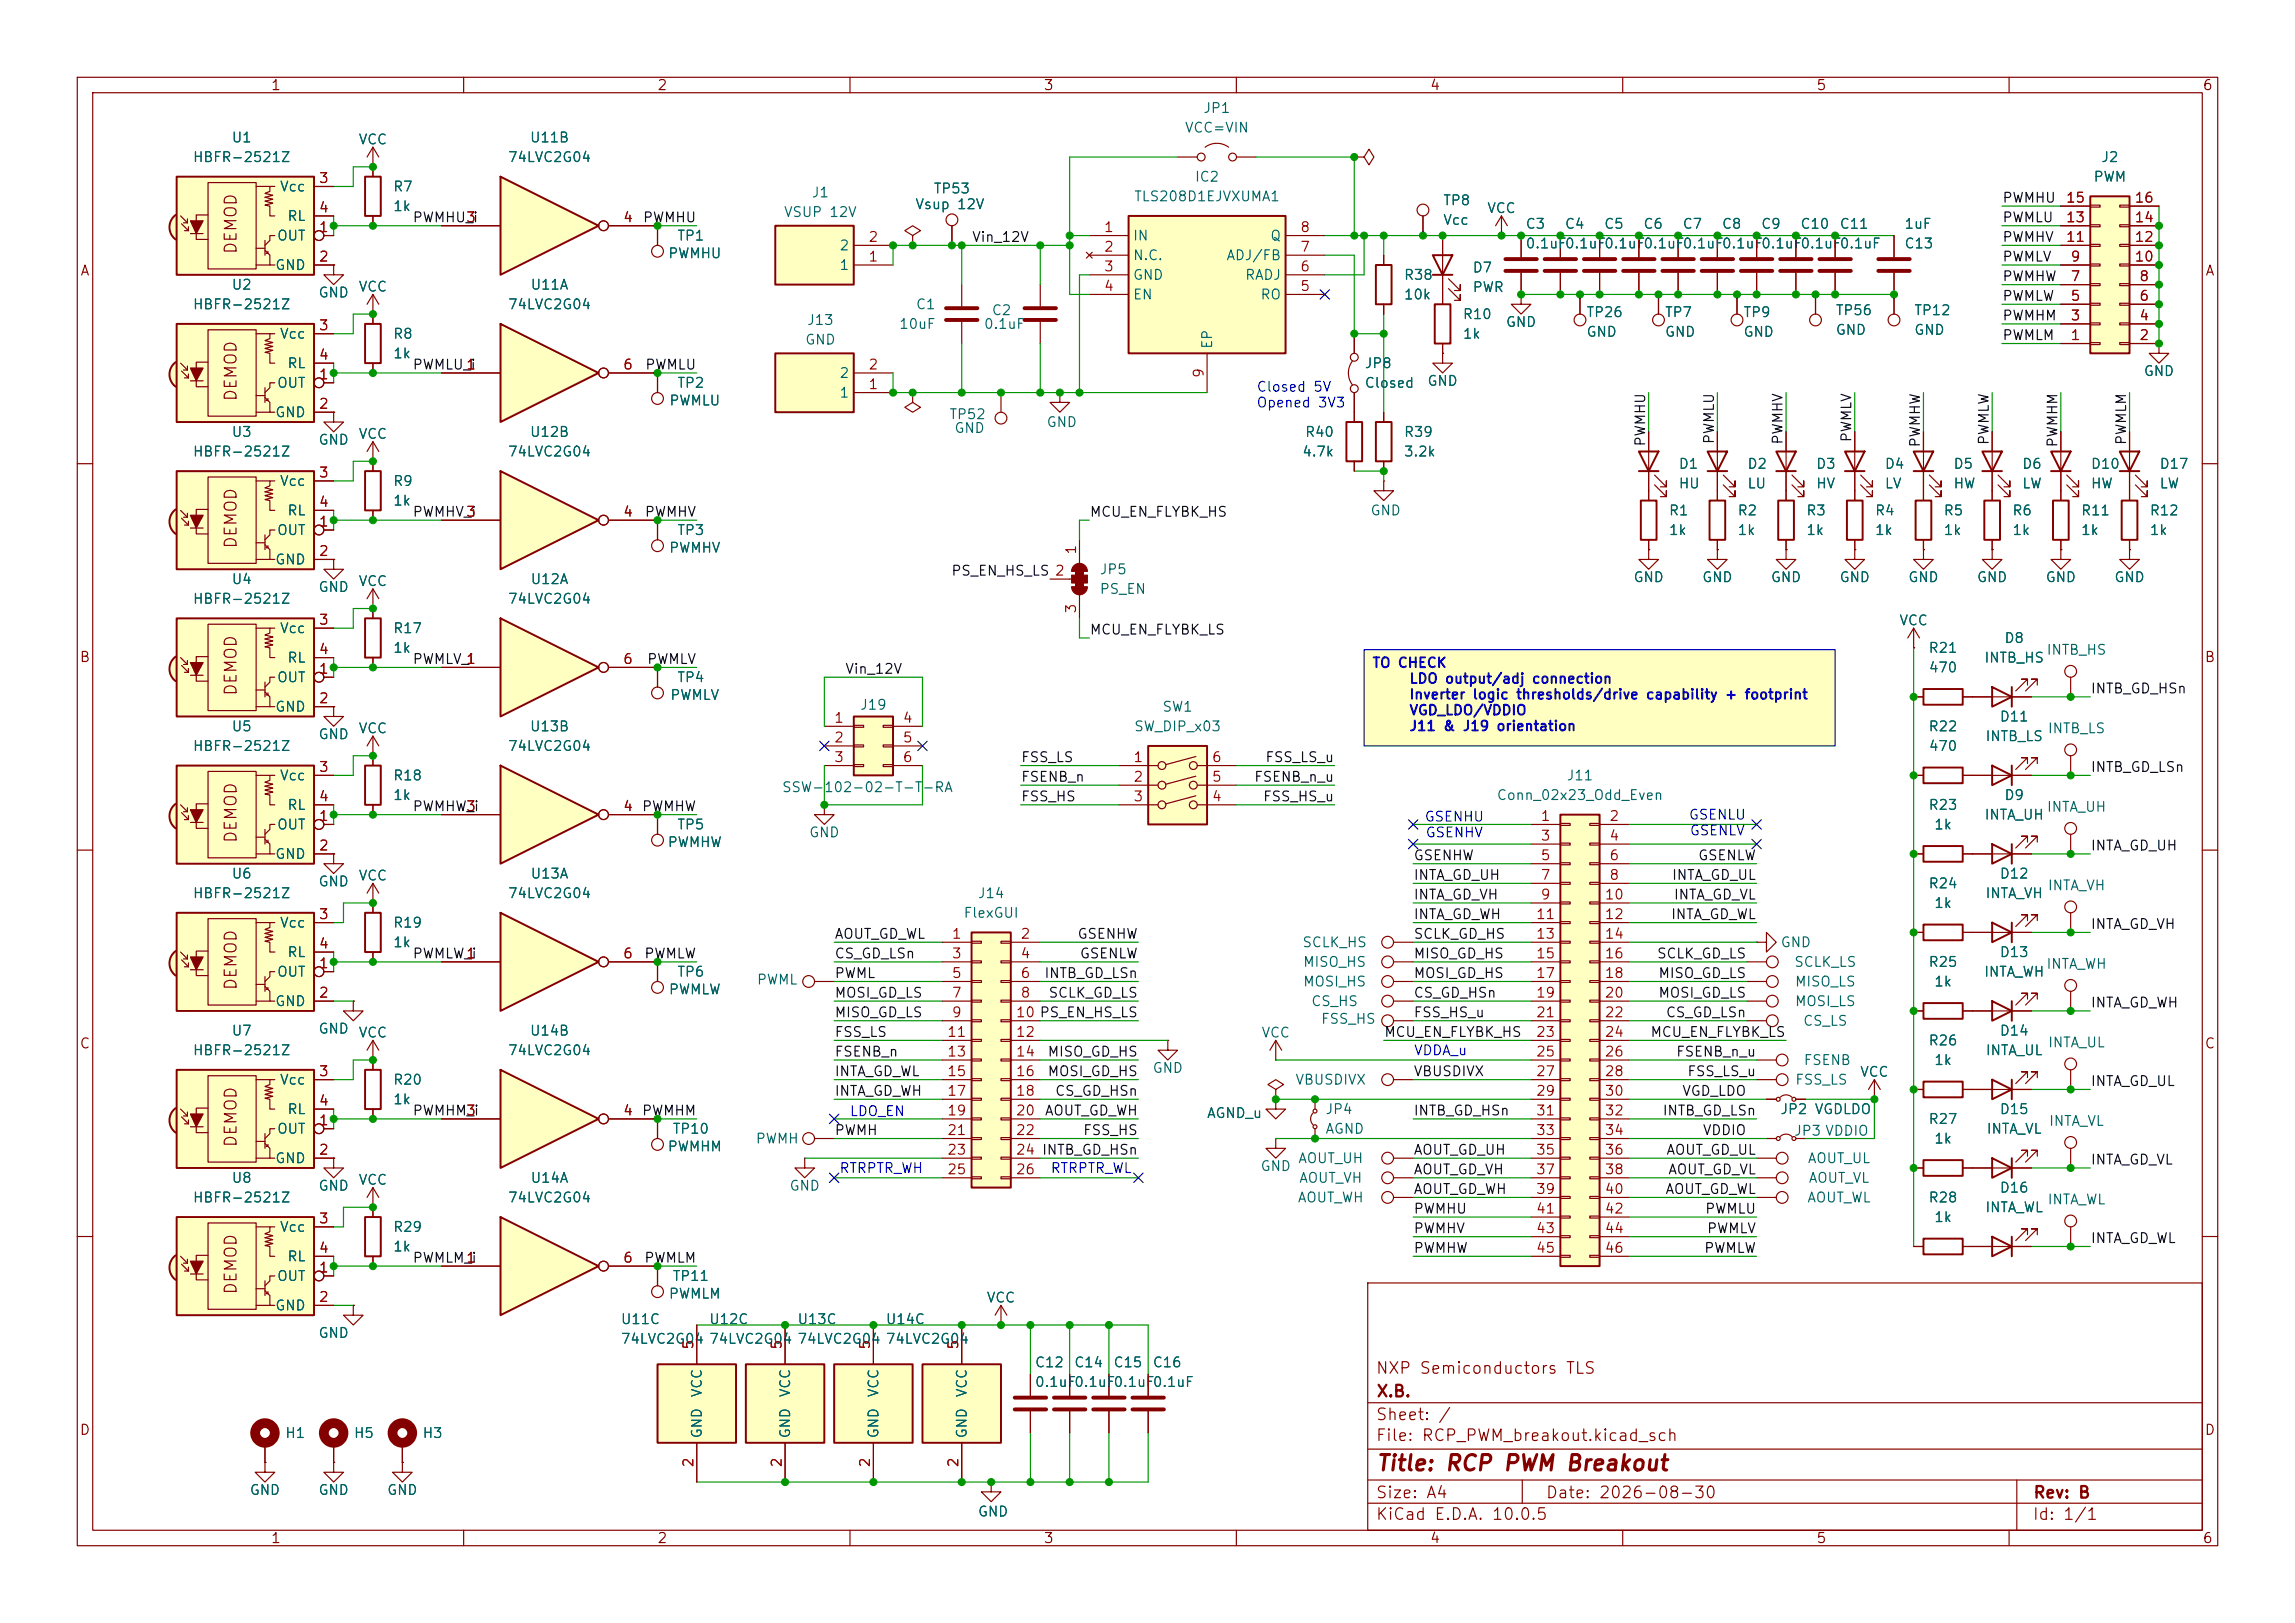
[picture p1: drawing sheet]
<svg xmlns="http://www.w3.org/2000/svg" width="297mm" height="210mm" viewBox="0 0 297 210" stroke-linecap="round" stroke-linejoin="round" font-family="sans-serif">
<defs><g id="words">
<text font-size="2" fill="#840000" x="178" y="190.8">Title: RCP PWM Breakout</text>
<g font-size="1.5" fill="#840000">
<text x="31" y="33" transform="rotate(-90 31 33)">DEMOD</text>
<text x="31" y="52" transform="rotate(-90 31 52)">DEMOD</text>
<text x="31" y="71.1" transform="rotate(-90 31 71.1)">DEMOD</text>
<text x="31" y="90.1" transform="rotate(-90 31 90.1)">DEMOD</text>
<text x="31" y="109.2" transform="rotate(-90 31 109.2)">DEMOD</text>
<text x="31" y="128.2" transform="rotate(-90 31 128.2)">DEMOD</text>
<text x="31" y="148.6" transform="rotate(-90 31 148.6)">DEMOD</text>
<text x="31" y="167.6" transform="rotate(-90 31 167.6)">DEMOD</text>
<text x="178" y="178.1">NXP Semiconductors TLS</text>
<text x="178" y="184.1">Sheet: /</text>
<text x="178" y="181.1">X.B.</text>
<text x="178" y="186.8">File: RCP_PWM_breakout.kicad_sch</text>
<text x="178" y="197">KiCad E.D.A. 10.0.5</text>
<text x="178" y="194.2">Size: A4</text>
<text x="200" y="194.2">Date: 2026-08-30</text>
<text x="263" y="197">Id: 1/1</text>
<text x="263" y="194.2">Rev: B</text>
</g>
<g font-size="1.3" fill="#840000">
<text x="35" y="12">1</text>
<text x="85" y="12">2</text>
<text x="135" y="12">3</text>
<text x="185" y="12">4</text>
<text x="235" y="12">5</text>
<text x="285" y="12">6</text>
<text x="10.3" y="36">A</text>
<text x="285.3" y="36">A</text>
<text x="10.2" y="86">B</text>
<text x="285.2" y="86">B</text>
<text x="10.2" y="136">C</text>
<text x="285.2" y="136">C</text>
<text x="10.2" y="186">D</text>
<text x="285.2" y="186">D</text>
<text x="35" y="200">1</text>
<text x="85" y="200">2</text>
<text x="135" y="200">3</text>
<text x="185" y="200">4</text>
<text x="235" y="200">5</text>
<text x="285" y="200">6</text>
</g>
<g font-size="1.3" fill="#006464">
<text x="153.2" y="17.5">VCC=VIN</text>
<text x="155.6" y="14.9">JP1</text>
<text x="24.9" y="21.3">HBFR-2521Z</text>
<text x="29.9" y="18.7">U1</text>
<text x="46.3" y="19">VCC</text>
<text x="65.6" y="21.3">74LVC2G04</text>
<text x="68.5" y="18.7">U11B</text>
<text x="154.5" y="23.8">IC2</text>
<text x="270.8" y="23.8">PWM</text>
<text x="271.8" y="21.3">J2</text>
<text x="36.1" y="25.1">Vcc</text>
<text x="37.1" y="28.9">RL</text>
<text x="50.8" y="25.1">R7</text>
<text x="50.8" y="27.6">1k</text>
<text x="101.4" y="28.4">VSUP 12V</text>
<text x="105" y="25.9">J1</text>
<text x="118.4" y="27.4">Vsup 12V</text>
<text x="120.7" y="25.3">TP53</text>
<text x="146.7" y="26.4">TLS208D1EJVXUMA1</text>
<text x="186.7" y="26.9">TP8</text>
<text x="186.7" y="29.4">Vcc</text>
<text x="192.4" y="27.9">VCC</text>
<text x="197.3" y="29.9">C3</text>
<text x="202.4" y="29.9">C4</text>
<text x="207.5" y="29.9">C5</text>
<text x="212.6" y="29.9">C6</text>
<text x="217.7" y="29.9">C7</text>
<text x="222.7" y="29.9">C8</text>
<text x="227.8" y="29.9">C9</text>
<text x="232.9" y="29.9">C10</text>
<text x="238" y="29.9">C11</text>
<text x="246.4" y="29.9">1uF</text>
<text x="35.5" y="35.3">GND</text>
<text x="35.8" y="31.4">OUT</text>
<text x="86.4" y="33.7">PWMHU</text>
<text x="87.6" y="31.4">TP1</text>
<text x="108.5" y="35.3">1</text>
<text x="108.5" y="32.7">2</text>
<text x="146.5" y="31.4">IN</text>
<text x="146.5" y="34">N.C.</text>
<text x="158.6" y="34">ADJ/FB</text>
<text x="164.3" y="31.4">Q</text>
<text x="190.5" y="35.6">D7</text>
<text x="197.3" y="32.5">0.1uF0.1uF0.1uF0.1uF0.1uF0.1uF0.1uF0.1uF0.1uF</text>
<text x="246.4" y="32.5">C13</text>
<text x="24.9" y="40.3">HBFR-2521Z</text>
<text x="29.9" y="37.8">U2</text>
<text x="41.1" y="38.8">GND</text>
<text x="46.3" y="38">VCC</text>
<text x="65.6" y="40.3">74LVC2G04</text>
<text x="68.6" y="37.8">U11A</text>
<text x="118.4" y="40.3">C1</text>
<text x="128.3" y="41.1">C2</text>
<text x="146.5" y="36.5">GND</text>
<text x="146.5" y="39.1">EN</text>
<text x="161" y="36.5">RADJ</text>
<text x="163" y="39.1">RO</text>
<text x="181.6" y="36.5">R38</text>
<text x="181.6" y="39.1">10k</text>
<text x="189.2" y="41.6">R10</text>
<text x="190.5" y="38.1">PWR</text>
<text x="205.2" y="41.3">TP26</text>
<text x="215.4" y="41.3">TP7</text>
<text x="225.5" y="41.3">TP9</text>
<text x="237.5" y="41.1">TP56</text>
<text x="247.6" y="41.1">TP12</text>
<text x="36.1" y="44.1">Vcc</text>
<text x="37.1" y="48">RL</text>
<text x="50.8" y="44.1">R8</text>
<text x="50.8" y="46.7">1k</text>
<text x="104.1" y="44.9">GND</text>
<text x="104.4" y="42.4">J13</text>
<text x="116.3" y="42.9">10uF</text>
<text x="127.2" y="42.9">0.1uF</text>
<text x="157.2" y="45.2" transform="rotate(-90 157.2 45.2)">EP</text>
<text x="176.5" y="48">JP8</text>
<text x="189.2" y="44.1">1k</text>
<text x="194.8" y="42.6">GND</text>
<text x="205.2" y="43.9">GND</text>
<text x="215.4" y="43.9">GND</text>
<text x="225.5" y="43.9">GND</text>
<text x="237.5" y="43.6">GND</text>
<text x="247.6" y="43.6">GND</text>
<text x="35.8" y="50.5">OUT</text>
<text x="86.5" y="52.8">PWMLU</text>
<text x="87.6" y="50.5">TP2</text>
<text x="108.5" y="51.8">1</text>
<text x="108.5" y="49.2">2</text>
<text x="176.5" y="50.5">Closed</text>
<text x="184.6" y="50.2">GND</text>
<text x="277.3" y="49">GND</text>
<text x="24.9" y="59.4">HBFR-2521Z</text>
<text x="29.9" y="56.8">U3</text>
<text x="35.5" y="54.3">GND</text>
<text x="41.1" y="57.9">GND</text>
<text x="46.3" y="57.1">VCC</text>
<text x="65.6" y="59.4">74LVC2G04</text>
<text x="68.5" y="56.8">U12B</text>
<text x="122.8" y="54.6">TP52</text>
<text x="123.4" y="56.3">GND</text>
<text x="135.4" y="55.6">GND</text>
<text x="168.4" y="59.4">4.7k</text>
<text x="168.8" y="56.8">R40</text>
<text x="181.6" y="56.8">R39</text>
<text x="181.6" y="59.4">3.2k</text>
<text x="36.1" y="63.2">Vcc</text>
<text x="50.8" y="63.2">R9</text>
<text x="50.8" y="65.7">1k</text>
<text x="217.2" y="61">D1</text>
<text x="217.2" y="63.5">HU</text>
<text x="226" y="61">D2</text>
<text x="226" y="63.5">LU</text>
<text x="234.9" y="61">D3</text>
<text x="234.9" y="63.5">HV</text>
<text x="243.8" y="61">D4</text>
<text x="243.8" y="63.5">LV</text>
<text x="252.7" y="61">D5</text>
<text x="252.7" y="63.5">HW</text>
<text x="261.6" y="61">D6</text>
<text x="261.6" y="63.5">LW</text>
<text x="270.5" y="61">D10</text>
<text x="270.5" y="63.5">HW</text>
<text x="279.4" y="61">D17</text>
<text x="279.4" y="63.5">LW</text>
<text x="35.8" y="69.5">OUT</text>
<text x="37.1" y="67">RL</text>
<text x="86.5" y="71.8">PWMHV</text>
<text x="87.6" y="69.5">TP3</text>
<text x="177.3" y="67">GND</text>
<text x="215.9" y="67">R1</text>
<text x="215.9" y="69.5">1k</text>
<text x="224.8" y="67">R2</text>
<text x="224.8" y="69.5">1k</text>
<text x="233.7" y="67">R3</text>
<text x="233.7" y="69.5">1k</text>
<text x="242.6" y="67">R4</text>
<text x="242.6" y="69.5">1k</text>
<text x="251.4" y="67">R5</text>
<text x="251.4" y="69.5">1k</text>
<text x="260.3" y="67">R6</text>
<text x="260.3" y="69.5">1k</text>
<text x="269.2" y="67">R11</text>
<text x="269.2" y="69.5">1k</text>
<text x="278.1" y="67">R12</text>
<text x="278.1" y="69.5">1k</text>
<text x="29.9" y="75.9">U4</text>
<text x="35.5" y="73.4">GND</text>
<text x="41.1" y="76.9">GND</text>
<text x="46.3" y="76.1">VCC</text>
<text x="68.6" y="75.9">U12A</text>
<text x="142.2" y="74.6">JP5</text>
<text x="142.2" y="77.2">PS_EN</text>
<text x="211.3" y="75.6">GND</text>
<text x="220.2" y="75.6">GND</text>
<text x="229.1" y="75.6">GND</text>
<text x="238" y="75.6">GND</text>
<text x="246.9" y="75.6">GND</text>
<text x="255.7" y="75.6">GND</text>
<text x="264.6" y="75.6">GND</text>
<text x="273.5" y="75.6">GND</text>
<text x="24.9" y="78.4">HBFR-2521Z</text>
<text x="36.1" y="82.2">Vcc</text>
<text x="50.8" y="82.2">R17</text>
<text x="65.6" y="78.4">74LVC2G04</text>
<text x="245.7" y="81.2">VCC</text>
<text x="259.3" y="83.5">D8</text>
<text x="35.8" y="88.6">OUT</text>
<text x="37.1" y="86.1">RL</text>
<text x="50.8" y="84.8">1k</text>
<text x="87.6" y="88.6">TP4</text>
<text x="249.5" y="84.8">R21</text>
<text x="249.5" y="87.3">470</text>
<text x="256.7" y="86.1">INTB_HS</text>
<text x="264.8" y="85">INTB_HS</text>
<text x="29.9" y="94.9">U5</text>
<text x="35.5" y="92.4">GND</text>
<text x="41.1" y="96">GND</text>
<text x="46.3" y="95.2">VCC</text>
<text x="68.5" y="94.9">U13B</text>
<text x="86.6" y="90.9">PWMLV</text>
<text x="111.2" y="92.1">J19</text>
<text x="146.7" y="94.9">SW_DIP_x03</text>
<text x="150.3" y="92.4">SW1</text>
<text x="249.5" y="94.9">R22</text>
<text x="258.7" y="93.7">D11</text>
<text x="264.9" y="95.2">INTB_LS</text>
<text x="24.9" y="97.5">HBFR-2521Z</text>
<text x="36.1" y="101.3">Vcc</text>
<text x="50.8" y="101.3">R18</text>
<text x="65.6" y="97.5">74LVC2G04</text>
<text x="202.6" y="101.3">J11</text>
<text x="249.5" y="97.5">470</text>
<text x="256.9" y="96.2">INTB_LS</text>
<text x="35.8" y="107.6">OUT</text>
<text x="37.1" y="105.1">RL</text>
<text x="50.8" y="103.8">1k</text>
<text x="87.6" y="107.6">TP5</text>
<text x="101.1" y="102.8">SSW-102-02-T-T-RA</text>
<text x="193.6" y="103.8">Conn_02x23_Odd_Even</text>
<text x="249.5" y="105.1">R23</text>
<text x="250.2" y="107.6">1k</text>
<text x="256.7" y="106.4">INTA_UH</text>
<text x="259.3" y="103.8">D9</text>
<text x="264.8" y="105.4">INTA_UH</text>
<text x="29.9" y="114">U6</text>
<text x="35.5" y="111.5">GND</text>
<text x="68.6" y="114">U13A</text>
<text x="86.3" y="109.9">PWMHW</text>
<text x="104.6" y="108.7">GND</text>
<text x="258.7" y="114">D12</text>
<text x="24.9" y="116.5">HBFR-2521Z</text>
<text x="41.1" y="115">GND</text>
<text x="46.3" y="114.2">VCC</text>
<text x="65.6" y="116.5">74LVC2G04</text>
<text x="124.6" y="119.1">FlexGUI</text>
<text x="126.4" y="116.5">J14</text>
<text x="249.5" y="115.3">R24</text>
<text x="250.2" y="117.8">1k</text>
<text x="256.9" y="116.5">INTA_VH</text>
<text x="264.9" y="115.5">INTA_VH</text>
<text x="36.1" y="120.3">Vcc</text>
<text x="37.1" y="124.2">RL</text>
<text x="50.8" y="120.3">R19</text>
<text x="50.8" y="122.9">1k</text>
<text x="168.5" y="122.9">SCLK_HS</text>
<text x="168.5" y="125.4">MISO_HS</text>
<text x="230.3" y="122.9">GND</text>
<text x="232.1" y="125.4">SCLK_LS</text>
<text x="249.5" y="125.4">R25</text>
<text x="258.7" y="124.2">D13</text>
<text x="264.7" y="125.7">INTA_WH</text>
<text x="35.5" y="130.5">GND</text>
<text x="35.8" y="126.7">OUT</text>
<text x="86.5" y="129">PWMLW</text>
<text x="87.6" y="126.7">TP6</text>
<text x="97.9" y="127.7">PWML</text>
<text x="168.5" y="128">MOSI_HS</text>
<text x="169.6" y="130.5">CS_HS</text>
<text x="232.2" y="130.5">MOSI_LS</text>
<text x="232.2" y="128">MISO_LS</text>
<text x="250.2" y="128">1k</text>
<text x="256.7" y="126.7">INTA_WH</text>
<text x="24.9" y="136.9">HBFR-2521Z</text>
<text x="29.9" y="134.3">U7</text>
<text x="41.1" y="134.1">GND</text>
<text x="46.3" y="134.6">VCC</text>
<text x="65.6" y="136.9">74LVC2G04</text>
<text x="68.5" y="134.3">U14B</text>
<text x="163.2" y="134.6">VCC</text>
<text x="170.9" y="132.8">FSS_HS</text>
<text x="233.3" y="133">CS_LS</text>
<text x="249.5" y="135.6">R26</text>
<text x="256.9" y="136.9">INTA_UL</text>
<text x="258.7" y="134.3">D14</text>
<text x="264.9" y="135.8">INTA_UL</text>
<text x="36.1" y="140.7">Vcc</text>
<text x="50.8" y="140.7">R20</text>
<text x="50.8" y="143.2">1k</text>
<text x="149.1" y="139.1">GND</text>
<text x="167.5" y="140.7">VBUSDIVX</text>
<text x="232.2" y="140.7">FSS_LS</text>
<text x="233.3" y="138.1">FSENB</text>
<text x="240.6" y="139.6">VCC</text>
<text x="250.2" y="138.1">1k</text>
<text x="35.8" y="147">OUT</text>
<text x="37.1" y="144.5">RL</text>
<text x="86.3" y="149.3">PWMHM</text>
<text x="87" y="147">TP10</text>
<text x="97.7" y="148.3">PWMH</text>
<text x="156.1" y="145">AGND_u</text>
<text x="171.4" y="144.5">JP4</text>
<text x="171.4" y="147">AGND</text>
<text x="230.3" y="144.5">JP2 VGDLDO</text>
<text x="232.1" y="147.3">JP3 VDDIO</text>
<text x="249.5" y="145.7">R27</text>
<text x="250.2" y="148.3">1k</text>
<text x="257" y="147">INTA_VL</text>
<text x="258.7" y="144.5">D15</text>
<text x="265.1" y="146">INTA_VL</text>
<text x="24.9" y="155.9">HBFR-2521Z</text>
<text x="29.9" y="153.4">U8</text>
<text x="35.5" y="150.8">GND</text>
<text x="41.1" y="154.4">GND</text>
<text x="46.3" y="153.6">VCC</text>
<text x="65.6" y="155.9">74LVC2G04</text>
<text x="68.6" y="153.4">U14A</text>
<text x="102.1" y="154.4">GND</text>
<text x="163" y="151.8">GND</text>
<text x="167.9" y="155.9">AOUT_WH</text>
<text x="167.9" y="150.8">AOUT_UH</text>
<text x="168" y="153.4">AOUT_VH</text>
<text x="233.8" y="155.9">AOUT_WL</text>
<text x="233.8" y="150.8">AOUT_UL</text>
<text x="234" y="153.4">AOUT_VL</text>
<text x="249.5" y="155.9">R28</text>
<text x="258.7" y="154.6">D16</text>
<text x="36.1" y="159.7">Vcc</text>
<text x="50.8" y="159.7">R29</text>
<text x="250.2" y="158.4">1k</text>
<text x="256.8" y="157.2">INTA_WL</text>
<text x="264.9" y="156.2">INTA_WL</text>
<text x="35.8" y="166.1">OUT</text>
<text x="37.1" y="163.5">RL</text>
<text x="50.8" y="162.3">1k</text>
<text x="87" y="166.1">TP11</text>
<text x="35.5" y="169.9">GND</text>
<text x="41.1" y="173.4">GND</text>
<text x="80.2" y="171.7">U11C</text>
<text x="86.5" y="168.3">PWMLM</text>
<text x="91.7" y="171.7">U12C</text>
<text x="103.1" y="171.7">U13C</text>
<text x="114.5" y="171.7">U14C</text>
<text x="127.6" y="168.9">VCC</text>
<text x="80.2" y="174.2">74LVC2G04</text>
<text x="91.7" y="174.2">74LVC2G04</text>
<text x="103.1" y="174.2">74LVC2G04</text>
<text x="114.5" y="174.2">74LVC2G04</text>
<text x="133.8" y="177.2">C12</text>
<text x="133.8" y="179.8">0.1uF0.1uF0.1uF0.1uF</text>
<text x="138.9" y="177.2">C14</text>
<text x="144" y="177.2">C15</text>
<text x="149.1" y="177.2">C16</text>
<text x="91.1" y="180.9" transform="rotate(-90 91.1 180.9)">VCC</text>
<text x="102.6" y="180.9" transform="rotate(-90 102.6 180.9)">VCC</text>
<text x="114" y="180.9" transform="rotate(-90 114 180.9)">VCC</text>
<text x="125.4" y="180.9" transform="rotate(-90 125.4 180.9)">VCC</text>
<text x="36.8" y="186.4">H1</text>
<text x="45.7" y="186.4">H5</text>
<text x="54.6" y="186.4">H3</text>
<text x="91.1" y="186.2" transform="rotate(-90 91.1 186.2)">GND</text>
<text x="102.6" y="186.2" transform="rotate(-90 102.6 186.2)">GND</text>
<text x="114" y="186.2" transform="rotate(-90 114 186.2)">GND</text>
<text x="125.4" y="186.2" transform="rotate(-90 125.4 186.2)">GND</text>
<text x="32.2" y="193.7">GND</text>
<text x="41.1" y="193.7">GND</text>
<text x="50" y="193.7">GND</text>
<text x="126.5" y="196.5">GND</text>
</g>
<g font-size="1.3" fill="#a90000">
<text x="41.2" y="24">3</text>
<text x="41.2" y="27.8">4</text>
<text x="60.2" y="29.1">3</text>
<text x="80.5" y="29.1">4</text>
<text x="267.3" y="29.1">13</text>
<text x="267.3" y="26.5">15</text>
<text x="276.2" y="29.1">14</text>
<text x="276.2" y="26.5">16</text>
<text x="41.2" y="30.3">1</text>
<text x="41.2" y="34.2">2</text>
<text x="112.3" y="34.2">1</text>
<text x="112.3" y="31.6">2</text>
<text x="142.8" y="30.3">1</text>
<text x="142.8" y="32.9">2</text>
<text x="142.8" y="35.4">3</text>
<text x="168.2" y="35.4">6</text>
<text x="168.2" y="32.9">7</text>
<text x="168.2" y="30.3">8</text>
<text x="267.3" y="31.6">11</text>
<text x="267.9" y="34.2">9</text>
<text x="276.2" y="34.2">10</text>
<text x="276.2" y="31.6">12</text>
<text x="142.8" y="38">4</text>
<text x="168.2" y="38">5</text>
<text x="267.9" y="41.8">3</text>
<text x="267.9" y="39.2">5</text>
<text x="267.9" y="36.7">7</text>
<text x="276.8" y="41.8">4</text>
<text x="276.8" y="39.2">6</text>
<text x="276.8" y="36.7">8</text>
<text x="41.2" y="43">3</text>
<text x="41.2" y="46.9">4</text>
<text x="267.9" y="44.3">1</text>
<text x="276.8" y="44.3">2</text>
<text x="41.2" y="49.4">1</text>
<text x="41.2" y="53.2">2</text>
<text x="60.2" y="48.1">1</text>
<text x="80.5" y="48.1">6</text>
<text x="112.3" y="50.7">1</text>
<text x="112.3" y="48.1">2</text>
<text x="156.1" y="49" transform="rotate(-90 156.1 49)">9</text>
<text x="41.2" y="62.1">3</text>
<text x="41.2" y="65.9">4</text>
<text x="41.2" y="68.4">1</text>
<text x="60.2" y="67.2">3</text>
<text x="80.5" y="67.2">4</text>
<text x="139.6" y="71.9" transform="rotate(-90 139.6 71.9)">1</text>
<text x="41.2" y="72.3">2</text>
<text x="41.2" y="81.1">3</text>
<text x="139.6" y="79.5" transform="rotate(-90 139.6 79.5)">3</text>
<text x="41.2" y="87.5">1</text>
<text x="41.2" y="85">4</text>
<text x="60.2" y="86.2">1</text>
<text x="80.5" y="86.2">6</text>
<text x="41.2" y="91.3">2</text>
<text x="107.9" y="93.8">1</text>
<text x="116.7" y="93.8">4</text>
<text x="41.2" y="100.2">3</text>
<text x="107.9" y="96.4">2</text>
<text x="107.9" y="98.9">3</text>
<text x="116.7" y="96.4">5</text>
<text x="116.7" y="98.9">6</text>
<text x="146.6" y="98.9">1</text>
<text x="146.6" y="101.5">2</text>
<text x="156.7" y="101.5">5</text>
<text x="156.7" y="98.9">6</text>
<text x="41.2" y="106.5">1</text>
<text x="41.2" y="104">4</text>
<text x="60.2" y="105.3">3</text>
<text x="80.5" y="105.3">4</text>
<text x="146.6" y="104">3</text>
<text x="156.7" y="104">4</text>
<text x="199.3" y="106.5">1</text>
<text x="208.2" y="106.5">2</text>
<text x="41.2" y="110.4">2</text>
<text x="199.3" y="109.1">3</text>
<text x="199.3" y="111.6">5</text>
<text x="208.2" y="109.1">4</text>
<text x="208.2" y="111.6">6</text>
<text x="41.2" y="119.2">3</text>
<text x="198.7" y="119.2">11</text>
<text x="199.3" y="114.2">7</text>
<text x="199.3" y="116.7">9</text>
<text x="207.6" y="116.7">10</text>
<text x="207.6" y="119.2">12</text>
<text x="208.2" y="114.2">8</text>
<text x="41.2" y="125.6">1</text>
<text x="41.2" y="123.1">4</text>
<text x="60.2" y="124.3">1</text>
<text x="80.5" y="124.3">6</text>
<text x="123.1" y="121.8">1</text>
<text x="123.1" y="124.3">3</text>
<text x="132" y="121.8">2</text>
<text x="132" y="124.3">4</text>
<text x="198.7" y="121.8">13</text>
<text x="198.7" y="124.3">15</text>
<text x="207.6" y="121.8">14</text>
<text x="207.6" y="124.3">16</text>
<text x="41.2" y="129.4">2</text>
<text x="123.1" y="126.9">5</text>
<text x="123.1" y="129.4">7</text>
<text x="123.1" y="131.9">9</text>
<text x="131.4" y="131.9">10 PS_EN_HS_LS</text>
<text x="132" y="126.9">6</text>
<text x="132" y="129.4">8</text>
<text x="198.7" y="126.9">17</text>
<text x="198.7" y="129.4">19</text>
<text x="198.7" y="131.9">21</text>
<text x="207.6" y="126.9">18</text>
<text x="207.6" y="129.4">20</text>
<text x="207.6" y="131.9">22</text>
<text x="122.5" y="134.5">11</text>
<text x="122.5" y="137">13</text>
<text x="131.4" y="134.5">12</text>
<text x="131.4" y="137">14</text>
<text x="198.7" y="134.5">23</text>
<text x="198.7" y="137">25</text>
<text x="207.6" y="134.5">24</text>
<text x="207.6" y="137">26</text>
<text x="41.2" y="139.6">3</text>
<text x="41.2" y="143.4">4</text>
<text x="122.5" y="139.6">15</text>
<text x="122.5" y="142.1">17</text>
<text x="131.4" y="139.6">16</text>
<text x="131.4" y="142.1">18</text>
<text x="198.7" y="139.6">27</text>
<text x="198.7" y="142.1">29</text>
<text x="207.6" y="139.6">28</text>
<text x="207.6" y="142.1">30</text>
<text x="41.2" y="145.9">1</text>
<text x="41.2" y="149.7">2</text>
<text x="60.2" y="144.6">3</text>
<text x="80.5" y="144.6">4</text>
<text x="122.5" y="144.6">19</text>
<text x="122.5" y="147.2">21</text>
<text x="122.5" y="149.7">23</text>
<text x="131.4" y="144.6">20</text>
<text x="131.4" y="147.2">22</text>
<text x="131.4" y="149.7">24 INTB_GD_HSn</text>
<text x="198.7" y="144.6">31</text>
<text x="198.7" y="147.2">33</text>
<text x="198.7" y="149.7">35</text>
<text x="207.6" y="144.6">32</text>
<text x="207.6" y="147.2">34</text>
<text x="207.6" y="149.7">36</text>
<text x="122.5" y="152.3">25</text>
<text x="131.4" y="152.3">26</text>
<text x="198.7" y="152.3">37</text>
<text x="198.7" y="154.8">39</text>
<text x="207.6" y="152.3">38</text>
<text x="207.6" y="154.8">40</text>
<text x="41.2" y="158.6">3</text>
<text x="198.7" y="157.3">41</text>
<text x="198.7" y="159.9">43</text>
<text x="207.6" y="157.3">42</text>
<text x="207.6" y="159.9">44</text>
<text x="41.2" y="165">1</text>
<text x="41.2" y="162.4">4</text>
<text x="60.2" y="163.7">1</text>
<text x="80.5" y="163.7">6</text>
<text x="198.7" y="162.4">45</text>
<text x="207.6" y="162.4">46</text>
<text x="41.2" y="168.8">2</text>
<text x="90" y="174.7" transform="rotate(-90 90 174.7)">5</text>
<text x="101.5" y="174.7" transform="rotate(-90 101.5 174.7)">5</text>
<text x="112.9" y="174.7" transform="rotate(-90 112.9 174.7)">5</text>
<text x="124.3" y="174.7" transform="rotate(-90 124.3 174.7)">5</text>
<text x="90" y="190" transform="rotate(-90 90 190)">2</text>
<text x="101.5" y="190" transform="rotate(-90 101.5 190)">2</text>
<text x="112.9" y="190" transform="rotate(-90 112.9 190)">2</text>
<text x="124.3" y="190" transform="rotate(-90 124.3 190)">2</text>
</g>
<g font-size="1.3" fill="#0f0f0f">
<text x="53.3" y="29.1">PWMHU_i</text>
<text x="83.1" y="29.1">PWMHU</text>
<text x="259.1" y="26.5">PWMHU</text>
<text x="259.1" y="29.1">PWMLU</text>
<text x="125.7" y="31.6">Vin_12V</text>
<text x="259.1" y="31.6">PWMHV</text>
<text x="259.1" y="34.2">PWMLV</text>
<text x="259.1" y="41.8">PWMHM</text>
<text x="259.1" y="39.2">PWMLW</text>
<text x="259.1" y="36.7">PWMHW</text>
<text x="259.1" y="44.3">PWMLM</text>
<text x="53.3" y="48.1">PWMLU_i</text>
<text x="83.4" y="48.1">PWMLU</text>
<text x="213.2" y="57.9" transform="rotate(-90 213.2 57.9)">PWMHU</text>
<text x="222.1" y="57.6" transform="rotate(-90 222.1 57.6)">PWMLU</text>
<text x="231" y="57.6" transform="rotate(-90 231 57.6)">PWMHV</text>
<text x="239.9" y="57.3" transform="rotate(-90 239.9 57.3)">PWMLV</text>
<text x="248.8" y="58" transform="rotate(-90 248.8 58)">PWMHW</text>
<text x="257.7" y="57.7" transform="rotate(-90 257.7 57.7)">PWMLW</text>
<text x="266.6" y="58" transform="rotate(-90 266.6 58)">PWMHM</text>
<text x="275.5" y="57.7" transform="rotate(-90 275.5 57.7)">PWMLM</text>
<text x="53.3" y="67.2">PWMHV_i</text>
<text x="83.4" y="67.2">PWMHV</text>
<text x="140.9" y="67.2">MCU_EN_FLYBK_HS</text>
<text x="123" y="74.8">PS_EN_HS_LS 2</text>
<text x="140.9" y="82.4">MCU_EN_FLYBK_LS</text>
<text x="53.3" y="86.2">PWMLV_i</text>
<text x="83.7" y="86.2">PWMLV</text>
<text x="109.3" y="87.5">Vin_12V</text>
<text x="270.5" y="90">INTB_GD_HSn</text>
<text x="132.1" y="98.9">FSS_LS</text>
<text x="132.1" y="101.5">FSENB_n</text>
<text x="162.2" y="101.5">FSENB_n_u</text>
<text x="163.7" y="98.9">FSS_LS_u</text>
<text x="270.5" y="100.2">INTB_GD_LSn</text>
<text x="53.3" y="105.3">PWMHW_i</text>
<text x="83" y="105.3">PWMHW</text>
<text x="132.1" y="104">FSS_HS</text>
<text x="163.4" y="104">FSS_HS_u</text>
<text x="182.9" y="111.6">GSENHW</text>
<text x="219.7" y="111.6">GSENLW</text>
<text x="270.5" y="110.4">INTA_GD_UH</text>
<text x="182.9" y="119.3">INTA_GD_WH</text>
<text x="182.9" y="114.2">INTA_GD_UH</text>
<text x="182.9" y="116.7">INTA_GD_VH</text>
<text x="216.2" y="119.3">INTA_GD_WL</text>
<text x="216.3" y="114.2">INTA_GD_UL</text>
<text x="216.5" y="116.7">INTA_GD_VL</text>
<text x="53.3" y="124.3">PWMLW_i</text>
<text x="83.3" y="124.3">PWMLW</text>
<text x="107.9" y="124.3">CS_GD_LSn</text>
<text x="107.9" y="121.8">AOUT_GD_WL</text>
<text x="139.4" y="121.8">GSENHW</text>
<text x="139.7" y="124.3">GSENLW</text>
<text x="182.9" y="121.8">SCLK_GD_HS</text>
<text x="182.9" y="124.3">MISO_GD_HS</text>
<text x="214.3" y="124.3">SCLK_GD_LS</text>
<text x="270.5" y="120.5">INTA_GD_VH</text>
<text x="107.9" y="126.9">PWML</text>
<text x="107.9" y="129.4">MOSI_GD_LS</text>
<text x="107.9" y="132">MISO_GD_LS</text>
<text x="135.1" y="126.9">INTB_GD_LSn</text>
<text x="135.6" y="129.4">SCLK_GD_LS</text>
<text x="182.9" y="132">FSS_HS_u</text>
<text x="182.9" y="126.9">MOSI_GD_HS</text>
<text x="182.9" y="129.4">CS_GD_HSn</text>
<text x="214.5" y="126.9">MISO_GD_LS</text>
<text x="214.5" y="129.4">MOSI_GD_LS</text>
<text x="215.5" y="132">CS_GD_LSn</text>
<text x="270.5" y="130.7">INTA_GD_WH</text>
<text x="107.9" y="134.5">FSS_LS</text>
<text x="107.9" y="137">FSENB_n</text>
<text x="135.5" y="137">MISO_GD_HS</text>
<text x="179" y="134.5">MCU_EN_FLYBK_HS</text>
<text x="213.5" y="134.5">MCU_EN_FLYBK_LS</text>
<text x="216.8" y="137">FSENB_n_u</text>
<text x="107.9" y="142.1">INTA_GD_WH</text>
<text x="107.9" y="139.6">INTA_GD_WL</text>
<text x="135.5" y="139.6">MOSI_GD_HS</text>
<text x="136.4" y="142.1">CS_GD_HSn</text>
<text x="182.9" y="139.6">VBUSDIVX</text>
<text x="217.6" y="142.1">VGD_LDO</text>
<text x="218.3" y="139.6">FSS_LS_u</text>
<text x="270.5" y="140.8">INTA_GD_UL</text>
<text x="53.3" y="144.7">PWMHM_i</text>
<text x="83" y="144.7">PWMHM</text>
<text x="107.9" y="147.2">PWMH</text>
<text x="135.1" y="144.7">AOUT_GD_WH</text>
<text x="140.1" y="147.2">FSS_HS</text>
<text x="182.9" y="144.7">INTB_GD_HSn</text>
<text x="182.9" y="149.7">AOUT_GD_UH</text>
<text x="215.1" y="144.7">INTB_GD_LSn</text>
<text x="215.6" y="149.7">AOUT_GD_UL</text>
<text x="220.3" y="147.2">VDDIO</text>
<text x="182.9" y="152.3">AOUT_GD_VH</text>
<text x="182.9" y="154.8">AOUT_GD_WH</text>
<text x="215.4" y="154.8">AOUT_GD_WL</text>
<text x="215.8" y="152.3">AOUT_GD_VL</text>
<text x="270.5" y="151">INTA_GD_VL</text>
<text x="182.9" y="159.9">PWMHV</text>
<text x="182.9" y="157.4">PWMHU</text>
<text x="220.6" y="157.4">PWMLU</text>
<text x="220.8" y="159.9">PWMLV</text>
<text x="270.5" y="161.2">INTA_GD_WL</text>
<text x="53.3" y="163.7">PWMLM_i</text>
<text x="83.3" y="163.7">PWMLM</text>
<text x="182.9" y="162.4">PWMHW</text>
<text x="220.5" y="162.4">PWMLW</text>
</g>
<g font-size="1.3" fill="#0000c2">
<text x="162.5" y="51">Closed 5V</text>
<text x="162.5" y="53">Opened 3V3</text>
<text x="177.5" y="86.7">TO CHECK</text>
<text x="182.3" y="88.8">LDO output/adj connection</text>
<text x="182.3" y="90.8">Inverter logic thresholds/drive capability + footprint</text>
<text x="182.3" y="92.8">VGD_LDO/VDDIO</text>
<text x="182.3" y="94.9">J11 &amp; J19 orientation</text>
<text x="184.3" y="106.6">GSENHU</text>
<text x="218.5" y="106.4">GSENLU</text>
<text x="184.4" y="108.7">GSENHV</text>
<text x="218.6" y="108.4">GSENLV</text>
<text x="182.9" y="136.9">VDDA_u</text>
<text x="109.9" y="144.7">LDO_EN</text>
<text x="108.5" y="152.1">RTRPTR_WH</text>
<text x="135.9" y="152.1">RTRPTR_WL</text>
</g>
</g></defs>
<g fill="none" stroke="#840000" stroke-width=".15">
<path d="M10 10h277v190h-277zM12 12h273v186h-273zM60 10v2M110 10v2M160 10v2M210 10v2M260 10v2M10 60h2M285 60h2M10 110h2M285 110h2M10 160h2"/>
<path d="M177 166h108v32h-108zM285 160h2M60 198v2M110 198v2M160 198v2M177 194.5h108M177 191.5h108M177 187.5h108M177 181.5h108M197 191.5v3M210 198v2M260 198v2"/>
<path d="M261 191.5v6.5"/>
</g>
<path d="M176.5 84.1h61v12.4h-61z" fill="#ffffc2"/>
<path d="M210.1 33.5h4M210.1 35.1h4" fill="none" stroke="#840000" stroke-width=".51"/>
<path d="M212.1 30.5v2.8M212.1 35.3v2.8M257.8 71.1v1.3h1.3l-1.3 1.3-1.3-1.3h1.3M257.8 71.1h.1M255.3 90.2h7.6M262.4 88.6v-.7h-.8h.8l-1.5 1.5M263.7 88.6v-.7h-.8h.8l-1.6 1.5" fill="none" stroke="#840000" stroke-width=".15"/>
<path d="M257.8 88.9l2.5 1.3-2.5 1.2zM260.3 88.9v2.5" fill="none" stroke="#840000" stroke-width=".25"/>
<path d="M22.5 85.2l.2-.2 1.2 1.6-1.2 1.5a1.97 1.97 0 0 1-.2-2.9z" fill="#ffffc2" stroke="#ffffc2" stroke-width=".13"/>
<path d="M22.9 80h17.7v12.7h-17.7z" fill="#ffffc2"/>
<path d="M22.7 85a1.97 1.97 0 0 0 0 3.1M22.9 80h17.7v12.7h-17.7zM248.9 89.2h5.1v2h-5.1z" fill="none" stroke="#840000" stroke-width=".25"/>
<g fill="none" stroke="#840000" stroke-width=".15">
<path d="M43.2 72.4v1.3h1.2l-1.2 1.2-1.3-1.2h1.3M43.2 72.4h.1M240 71.1v1.3h1.3l-1.3 1.3-1.2-1.3h1.2M240 71.1h.1M248.9 71.1v1.3h1.3l-1.3 1.3-1.3-1.3h1.3M248.9 71.1h.1M23.4 85.1l.9 .9M23.5 86.1l.9 .9M23.7 86h.6M23.9 87h.5M24.3 85.5v.5M24.4 86.5v.5"/>
<path d="M24.6 87.4h1.7M26.9 80.8h6.2v11.1h-6.2zM26.9 85h-1.5v3.1h1.5M33.1 81.3h1.8M33.1 91.4h1.8M33.1 89.3h1.2M34.3 89.5l.6 .7v1.2h.7M34.3 88.3v1.9M34.7 89.7v.2h-.3M35.6 81.3h-.7v.6l-.6 .3 1 .2-1 .3 1 .2-1 .3 1 .2-1 .3 .6 .1v1.3h.7M35.6 87.6h-.7v.7l-.6 .6M40.6 81.3h2.6"/>
<path d="M40.6 91.4h2.6M40.6 85.1h2.6M41.9 87.6h1.3M247.6 83.8h.1M247.6 90.2h1.3M247.6 81.3l-.7 1.3M247.6 81.3l.8 1.3M247.6 81.3v2.5M254 90.2h1.3"/>
<circle cx="41.3" cy="87.6" r=".63"/>
</g>
<path d="M24.6 85.7h1.7l-.9 1.7z" fill="#840000" stroke="#840000" stroke-width=".15"/>
<path d="M22.5 47.1l.2-.2 1.2 1.6-1.2 1.5a1.97 1.97 0 0 1-.2-2.9z" fill="#ffffc2" stroke="#ffffc2" stroke-width=".13"/>
<path d="M22.9 41.9h17.7v12.7h-17.7z" fill="#ffffc2"/>
<g fill="none" stroke="#840000" stroke-width=".25">
<path d="M178.1 34.3h2v5.1h-2zM22.7 46.9a1.97 1.97 0 0 0 0 3.1M22.9 41.9h17.7v12.7h-17.7zM212.1 58.4h2.5l-1.2 2.6zM229.9 58.4h2.5l-1.3 2.6zM247.6 58.4h2.6l-1.3 2.6zM256.5 58.4h2.6l-1.3 2.6zM212.1 61h2.5M229.9 61h2.5M247.6 61h2.6M247.9 64.8h2v5.1h-2zM256.5 61h2.6"/>
<path d="M256.8 64.8h2v5.1h-2z"/>
</g>
<g fill="none" stroke="#840000" stroke-width=".15">
<path d="M179.1 33v1.3M179.1 39.4v1.2M217.2 30.5v2.8M217.2 35.3v2.8M222.2 30.5v2.8M222.2 35.3v2.8M227.3 30.5v2.8M227.3 35.3v2.8M23.4 47l.9 .9M23.5 48l.9 .9M23.7 47.9h.6M23.9 48.9h.5"/>
<path d="M24.3 47.4v.5M24.4 48.4v.5M24.6 49.3h1.7M26.9 42.7h6.2v11.1h-6.2zM26.9 46.9h-1.5v3.1h1.5M33.1 43.2h1.8M33.1 53.3h1.8M33.1 51.2h1.2M34.3 51.4l.6 .7v1.2h.7M34.3 50.2v1.9M34.7 51.6v.2h-.3M35.6 43.2h-.7v.6l-.6 .3 1 .2-1 .3 1 .2-1 .3 1 .2-1 .3 .6 .1v1.3h.7"/>
<path d="M35.6 49.5h-.7v.7l-.6 .6M40.6 43.2h2.6M40.6 53.3h2.6M40.6 47h2.6M41.9 49.5h1.3M213.4 55.9v7.6M231.1 55.9v7.6M248.9 55.9v8.9M257.8 55.9v8.9M214.1 62.7l1.5 1.6v-.8v.8h-.7M214.1 61.5l1.5 1.5v-.8v.8h-.7M231.9 62.7l1.5 1.6v-.8v.8h-.7"/>
<path d="M231.9 61.5l1.5 1.5v-.8v.8h-.7M248.9 69.9v1.2M249.7 62.7l1.5 1.6v-.8v.8h-.8M249.7 61.5l1.5 1.5v-.8v.8h-.8M257.8 69.9v1.2M258.6 62.7l1.5 1.6v-.8v.8h-.8M258.6 61.5l1.5 1.5v-.8v.8h-.8M43.2 91.4v1.3h1.2l-1.2 1.3-1.3-1.3h1.3M43.2 91.4h.1"/>
<circle cx="41.3" cy="49.5" r=".63"/>
</g>
<path d="M24.6 47.6h1.7l-.9 1.7z" fill="#840000" stroke="#840000" stroke-width=".15"/>
<path d="M215.1 33.5h4.1M215.1 35.1h4.1M220.2 33.5h4.1M220.2 35.1h4.1M225.3 33.5h4.1M225.3 35.1h4.1" fill="none" stroke="#840000" stroke-width=".51"/>
<path d="M22.5 66.1l.2-.2 1.2 1.6-1.2 1.6a1.97 1.97 0 0 1-.2-3z" fill="#ffffc2" stroke="#ffffc2" stroke-width=".13"/>
<path d="M22.9 61h17.7v12.7h-17.7z" fill="#ffffc2"/>
<path d="M22.7 65.9a1.97 1.97 0 0 0 0 3.2M22.9 61h17.7v12.7h-17.7zM239 64.8h2v5.1h-2z" fill="none" stroke="#840000" stroke-width=".25"/>
<g fill="none" stroke="#840000" stroke-width=".15">
<path d="M232.4 30.5v2.8M232.4 35.3v2.8M23.4 66l.9 .9M23.5 67.1l.9 .8M23.7 66.9h.6M23.9 67.9h.5M24.3 66.4v.5M24.4 67.4v.5M24.6 68.3h1.7M26.9 61.7h6.2v11.2h-6.2zM26.9 65.9h-1.5v3.2h1.5M33.1 62.2h1.8"/>
<path d="M33.1 72.4h1.8M33.1 70.2h1.2M34.3 70.5l.6 .6v1.3h.7M34.3 69.2v1.9M34.7 70.6v.3h-.3M35.6 62.2h-.7v.7l-.6 .2 1 .3-1 .2 1 .3-1 .2 1 .3-1 .2 .6 .2v1.2h.7M35.6 68.6h-.7v.6l-.6 .7M40.6 62.2h2.6M40.6 72.4h2.6M40.6 66h2.6M41.9 68.6h1.3M240 63.5v1.3"/>
<path d="M240 69.9v1.2"/>
<circle cx="41.3" cy="68.6" r=".63"/>
</g>
<path d="M24.6 66.7h1.7l-.9 1.6z" fill="#840000" stroke="#840000" stroke-width=".15"/>
<path d="M230.4 33.5h4M230.4 35.1h4" fill="none" stroke="#840000" stroke-width=".51"/>
<path d="M64.8 61l12.7 6.3-12.7 6.4z" fill="#ffffc2"/>
<path d="M64.8 61l12.7 6.3-12.7 6.4z" fill="none" stroke="#840000" stroke-width=".25"/>
<g fill="none" stroke="#840000" stroke-width=".15">
<path d="M57.1 67.3h7.7M78.7 67.3h6.4"/>
<circle cx="78.1" cy="67.3" r=".63"/>
</g>
<path d="M64.8 80l12.7 6.4-12.7 6.3z" fill="#ffffc2"/>
<path d="M221.2 64.8h2.1v5.1h-2.1zM47.2 80h2.1v5.1h-2.1zM64.8 80l12.7 6.4-12.7 6.3z" fill="none" stroke="#840000" stroke-width=".25"/>
<g fill="none" stroke="#840000" stroke-width=".15">
<path d="M196.8 30.5v2.8M196.8 35.3v2.8M201.9 30.5v2.8M201.9 35.3v2.8M129.5 50.8v2.5M137.2 50.8v1.3h1.2l-1.2 1.2-1.3-1.2h1.3M137.2 50.8h.1M48.3 78.7h.1M48.3 76.2v3.8M48.3 76.2l-.8 1.3M48.3 76.2l.7 1.3M222.2 63.5v1.3"/>
<path d="M222.2 69.9v1.2M48.3 85.1v1.3M57.1 86.4h7.7M78.7 86.4h6.4"/>
<circle cx="129.5" cy="54.1" r=".76"/>
<circle cx="78.1" cy="86.4" r=".63"/>
</g>
<path d="M194.8 33.5h4.1M194.8 35.1h4.1M199.9 33.5h4.1M199.9 35.1h4.1" fill="none" stroke="#840000" stroke-width=".51"/>
<path d="M22.5 28l.2-.2 1.2 1.6-1.2 1.6a1.97 1.97 0 0 1-.2-3z" fill="#ffffc2" stroke="#ffffc2" stroke-width=".13"/>
<path d="M22.9 22.9h17.7v12.7h-17.7z" fill="#ffffc2"/>
<path d="M22.7 27.8a1.97 1.97 0 0 0 0 3.2M22.9 22.9h17.7v12.7h-17.7zM238.8 58.4h2.5l-1.3 2.6zM212.3 64.8h2.1v5.1h-2.1zM230.1 64.8h2.1v5.1h-2.1zM238.8 61h2.5M265.7 64.8h2v5.1h-2z" fill="none" stroke="#840000" stroke-width=".25"/>
<g fill="none" stroke="#840000" stroke-width=".15">
<path d="M156 19.1a2.54 2.54 0 0 1 3 0M23.4 27.9l.9 .9M23.5 29l.9 .8M23.7 28.8h.6M23.9 29.8h.5M24.3 28.3v.5M24.4 29.3v.5M24.6 30.2h1.7M26.9 23.6h6.2v11.2h-6.2zM26.9 27.8h-1.5v3.2h1.5M33.1 24.1h1.8M33.1 34.3h1.8"/>
<path d="M33.1 32.1h1.2M34.3 32.4l.6 .6v1.3h.7M34.3 31.1v1.9M34.7 32.5v.3h-.3M35.6 24.1h-.7v.7l-.6 .2 1 .3-1 .2 1 .3-1 .2 1 .3-1 .2 .6 .2v1.2h.7M35.6 30.5h-.7v.6l-.6 .7M40.6 24.1h2.6M40.6 34.3h2.6M40.6 27.9h2.6M41.9 30.5h1.3M123.2 29.2v2.6M134.6 36.8v2.8"/>
<path d="M152.4 20.3h2.5M160 20.3h2.6M207 30.5v2.8M207 35.3v2.8M214.6 38.1v2.5M234.9 38.1v2.5M237.5 30.5v2.8M237.5 35.3v2.8M245.1 30.5v2.8M245.1 35.3v5.3M43.2 53.3v1.3h1.2l-1.2 1.3-1.3-1.3h1.3M43.2 53.3h.1"/>
<path d="M48.3 59.7h.1M48.3 57.2l-.8 1.2M48.3 57.2l.7 1.2M48.3 57.2v2.5M134.6 41.7v2.8M240 55.9v7.6M179.1 62.2v1.3h1.2l-1.2 1.3-1.3-1.3h1.3M179.1 62.2h.1M213.4 63.5v1.3M213.4 69.9v1.2M231.1 63.5v1.3M231.1 69.9v1.2"/>
<path d="M240.8 62.7l1.5 1.6v-.8v.8h-.7M240.8 61.5l1.5 1.5v-.8v.8h-.7M266.7 71.1v1.3h1.3l-1.3 1.3-1.3-1.3h1.3M266.7 71.1h.1M266.7 63.5v1.3M266.7 69.9v1.2M165.1 137.2h.1M165.1 134.6l-.8 1.3M165.1 134.6l.8 1.3M165.1 134.6v2.6"/>
<circle cx="41.3" cy="30.5" r=".63"/>
<circle cx="123.2" cy="28.4" r=".76"/>
<circle cx="155.4" cy="20.3" r=".51"/>
<circle cx="159.5" cy="20.3" r=".51"/>
<circle cx="214.6" cy="41.4" r=".76"/>
<circle cx="234.9" cy="41.4" r=".76"/>
<circle cx="245.1" cy="41.4" r=".76"/>
</g>
<path d="M24.6 28.6h1.7l-.9 1.6z" fill="#840000" stroke="#840000" stroke-width=".15"/>
<path d="M132.6 39.9h4.1M205 33.5h4M205 35.1h4M235.5 33.5h4M235.5 35.1h4M243.1 33.5h4M243.1 35.1h4M132.6 41.4h4.1" fill="none" stroke="#840000" stroke-width=".51"/>
<path d="M146 27.9h20.4v17.8h-20.4z" fill="#ffffc2"/>
<path d="M146 27.9h20.4v17.8h-20.4zM274.6 64.8h2v5.1h-2z" fill="none" stroke="#840000" stroke-width=".25"/>
<g fill="none" stroke="#840000" stroke-width=".15">
<path d="M140.6 32.6l.8 .8M141 30.5h5M141 33h5M141 35.6h5M141 38.1h5M141.4 32.6l-.8 .8M166.4 30.5h5M166.4 33h5M166.4 35.6h5M166.4 38.1h5M196.8 38.1v1.3h1.3l-1.3 1.2-1.2-1.2h1.2M196.8 38.1h.1"/>
<path d="M224.8 38.1v2.5M156.2 45.7v5.1M135.9 74.9h2.8M138.7 73.9h2M138.7 75.9h2M139.7 69.9v3M139.7 77v3M275.6 63.5v1.3M275.6 69.9v1.2M180.3 132.1h2.6"/>
<circle cx="224.8" cy="41.4" r=".76"/>
<circle cx="179.6" cy="132.1" r=".76"/>
</g>
<g fill="#840000" stroke="#840000" stroke-width=".15">
<path d="M139.2 73.9h1v.5h-1z"/>
<path d="M139 73.2a1.02 1.02 0 0 1 1.1-.2 1.02 1.02 0 0 1 .6 .9h-2l.1-.4z"/>
<path d="M138.7 74.4h2v1h-2z"/>
<path d="M139.2 75.4h1v.5h-1z"/>
<path d="M138.7 75.9h2a1.02 1.02 0 0 1-1 1.1 1.02 1.02 0 0 1-1-1.1z"/>
</g>
<path d="M148.6 96.5h7.6v10.2h-7.6z" fill="#ffffc2"/>
<g fill="none" stroke="#840000" stroke-width=".15">
<path d="M118.1 30.5l1-.7-1-.6-1 .6 1 .7v1.3M118.1 31.8h.1M124.5 36.8v2.8M204.5 38.1v2.5M124.5 41.7v2.8M144.8 99.1h5.1M154.8 97.9l-3.9 1M154.9 99.1h5.1M144.8 101.6h5.1M144.8 104.1h5.1M154.8 100.4l-3.9 1.1M154.8 103l-3.9 1"/>
<path d="M154.9 101.6h5.1M154.9 104.1h5.1M180.3 139.7h2.6M180.3 149.9h2.6M180.3 154.9h2.6"/>
<circle cx="204.5" cy="41.4" r=".76"/>
<circle cx="150.4" cy="99.1" r=".51"/>
<circle cx="154.4" cy="99.1" r=".51"/>
<circle cx="150.4" cy="104.1" r=".51"/>
<circle cx="150.4" cy="101.6" r=".51"/>
<circle cx="154.4" cy="101.6" r=".51"/>
<circle cx="154.4" cy="104.1" r=".51"/>
<circle cx="179.6" cy="139.7" r=".76"/>
<circle cx="179.6" cy="149.9" r=".76"/>
<circle cx="179.6" cy="154.9" r=".76"/>
</g>
<path d="M148.6 96.5h7.6v10.2h-7.6z" fill="none" stroke="#840000" stroke-width=".25"/>
<path d="M122.4 39.9h4.1M122.4 41.4h4.1" fill="none" stroke="#840000" stroke-width=".51"/>
<path d="M270.5 25.4h5.1v20.3h-5.1z" fill="#ffffc2"/>
<path d="M47.2 22.9h2.1v5h-2.1zM270.5 25.4h5.1v20.3h-5.1zM274.3 58.4h2.6l-1.3 2.6zM274.3 61h2.6" fill="none" stroke="#840000" stroke-width=".25"/>
<g fill="none" stroke="#840000" stroke-width=".15">
<path d="M48.3 19.1l-.8 1.2M48.3 19.1l.7 1.2M48.3 19.1v3.8M48.3 21.6h.1M48.3 27.9v1.3M175.3 20.3h1.2l.7-1 .6 1-.6 1-.7-1M175.3 20.3h.1M266.7 39.4h3.8M266.7 36.8h3.8M266.7 34.3h3.8M266.7 31.8h3.8M266.7 29.2h3.8"/>
<path d="M266.7 26.7h3.8M270.5 39.2h1.3v.3h-1.3zM270.5 36.7h1.3v.3h-1.3zM270.5 34.2h1.3v.2h-1.3zM270.5 31.6h1.3v.3h-1.3zM270.5 29.1h1.3v.2h-1.3zM270.5 26.5h1.3v.3h-1.3zM274.3 39.2h1.3v.3h-1.3zM274.3 36.7h1.3v.3h-1.3zM274.3 34.2h1.3v.2h-1.3zM274.3 31.6h1.3v.3h-1.3zM274.3 29.1h1.3v.2h-1.3z"/>
<path d="M274.3 26.5h1.3v.3h-1.3zM275.6 39.4h3.8M275.6 36.8h3.8M275.6 34.3h3.8M275.6 31.8h3.8M275.6 29.2h3.8M275.6 26.7h3.8M85.1 48.3v2.5M266.7 44.5h3.8M266.7 41.9h3.8M270.5 44.3h1.3v.3h-1.3zM270.5 41.8h1.3v.2h-1.3z"/>
<path d="M274.3 44.3h1.3v.3h-1.3zM274.3 41.8h1.3v.2h-1.3zM275.6 44.5h3.8M275.6 41.9h3.8M275.6 55.9v7.6M279.4 44.5v1.2h1.3l-1.3 1.3-1.3-1.3h1.3M279.4 44.5h.1M85.1 67.3v2.6M213.4 71.1v1.3h1.2l-1.2 1.3-1.3-1.3h1.3M213.4 71.1h.1M231.1 71.1v1.3h1.3l-1.3 1.3-1.2-1.3h1.2M231.1 71.1h.1"/>
<path d="M276.4 62.7l1.5 1.6v-.8v.8h-.8M276.4 61.5l1.5 1.5v-.8v.8h-.8M85.1 86.4v2.5M169.9 144a1.08 1.08 0 0 0 0 1.5M170.2 142.2v1.3M170.2 146.1v1.2M180.3 152.4h2.6"/>
<circle cx="85.1" cy="51.6" r=".76"/>
<circle cx="85.1" cy="70.6" r=".76"/>
<circle cx="85.1" cy="89.7" r=".76"/>
<circle cx="170.2" cy="145.8" r=".25"/>
<circle cx="170.2" cy="143.8" r=".25"/>
<circle cx="179.6" cy="152.4" r=".76"/>
</g>
<path d="M64.8 22.9l12.7 6.3-12.7 6.4z" fill="#ffffc2"/>
<path d="M64.8 22.9l12.7 6.3-12.7 6.4z" fill="none" stroke="#840000" stroke-width=".25"/>
<g fill="none" stroke="#840000" stroke-width=".15">
<path d="M57.1 29.2h7.7M78.7 29.2h6.4"/>
<circle cx="78.1" cy="29.2" r=".63"/>
</g>
<path d="M110.5 92.7h5.1v7.6h-5.1z" fill="#ffffc2"/>
<path d="M110.5 92.7h5.1v7.6h-5.1z" fill="none" stroke="#840000" stroke-width=".25"/>
<g fill="none" stroke="#840000" stroke-width=".15">
<path d="M118.1 50.8v1.3l1 .6-1 .6-1-.6 1-.6M118.1 50.8h.1M106.7 94h3.8M106.7 96.5h3.8M106.7 99.1h3.8M110.5 93.9h1.3v.2h-1.3zM110.5 96.4h1.3v.2h-1.3zM110.5 98.9h1.3v.3h-1.3zM114.3 93.9h1.3v.2h-1.3zM114.3 96.4h1.3v.2h-1.3zM114.3 98.9h1.3v.3h-1.3zM115.6 94h3.8"/>
<path d="M115.6 96.5h3.8M115.6 99.1h3.8M165.1 142.2v1.3h1.3l-1.3 1.3-1.3-1.3h1.3M165.1 142.2h.1"/>
</g>
<path d="M100.3 45.7h10.2v7.6h-10.2z" fill="#ffffc2"/>
<path d="M185.7 39.4h2v5.1h-2zM100.3 45.7h10.2v7.6h-10.2zM265.4 58.4h2.6l-1.3 2.6zM265.4 61h2.6" fill="none" stroke="#840000" stroke-width=".25"/>
<g fill="none" stroke="#840000" stroke-width=".15">
<path d="M186.7 38.1v1.3M110.5 50.8h5.1M110.5 48.3h5.1M175 46.7a2.54 2.54 0 0 0 0 3.1M175.3 43.2v2.5M175.3 50.8v2.5M186.7 44.5v1.2M266.7 55.9v7.6M222.2 71.1v1.3h1.3l-1.3 1.3-1.2-1.3h1.2M222.2 71.1h.1M267.5 62.7l1.5 1.6v-.8v.8h-.8M267.5 61.5l1.5 1.5v-.8v.8h-.8"/>
<path d="M275.6 71.1v1.3h1.3l-1.3 1.3-1.3-1.3h1.3M275.6 71.1h.1M165.1 147.3v1.3h1.3l-1.3 1.3-1.3-1.3h1.3M165.1 147.3h.1"/>
<circle cx="175.3" cy="50.3" r=".51"/>
<circle cx="175.3" cy="46.2" r=".51"/>
</g>
<path d="M100.3 29.2h10.2v7.6h-10.2z" fill="#ffffc2"/>
<path d="M100.3 29.2h10.2v7.6h-10.2zM47.2 61h2.1v5h-2.1z" fill="none" stroke="#840000" stroke-width=".25"/>
<g fill="none" stroke="#840000" stroke-width=".15">
<path d="M85.1 29.2v2.6M110.5 34.3h5.1M110.5 31.8h5.1M184.1 27.9v2.6M194.3 30.5h.1M194.3 27.9l-.8 1.3M194.3 27.9l.8 1.3M194.3 27.9v2.6M48.3 59.7v1.3M186.7 45.7v1.3h1.3l-1.3 1.3-1.3-1.3h1.3M186.7 45.7h.1M48.3 66v1.3"/>
<circle cx="85.1" cy="32.5" r=".76"/>
<circle cx="184.1" cy="27.2" r=".76"/>
</g>
<path d="M64.8 41.9l12.7 6.4-12.7 6.3z" fill="#ffffc2"/>
<path d="M185.4 33h2.6l-1.3 2.6zM185.4 35.6h2.6M47.2 41.9h2.1v5.1h-2.1zM64.8 41.9l12.7 6.4-12.7 6.3zM174.2 54.6h2.1v5.1h-2.1zM178.1 54.6h2v5.1h-2zM221 58.4h2.5l-1.3 2.6zM221 61h2.5" fill="none" stroke="#840000" stroke-width=".25"/>
<g fill="none" stroke="#840000" stroke-width=".15">
<path d="M43.2 34.3v1.3h1.2l-1.2 1.2-1.3-1.2h1.3M43.2 34.3h.1M48.3 38.1v3.8M48.3 38.1l-.8 1.3M48.3 38.1l.7 1.3M186.7 30.5v7.6M187.5 37.3l1.5 1.6v-.8v.8h-.8M187.5 36.1l1.5 1.5v-.8v.8h-.8M48.3 40.6h.1M48.3 47v1.3M57.1 48.3h7.7M78.7 48.3h6.4"/>
<path d="M175.3 53.3v1.3M175.3 59.7v1.3M179.1 53.3v1.3M179.1 59.7v1.3M222.2 55.9v7.6M223 62.7l1.5 1.6v-.8v.8h-.7M223 61.5l1.5 1.5v-.8v.8h-.7M268 87.6v2.6M226.1 129.5h2.5M226.1 127h2.5M226.1 124.5h2.5M226.1 132.1h2.5"/>
<path d="M227.3 121.9h1.3v-1.2l1.3 1.2-1.3 1.3v-1.3M227.3 121.9h.1M227.3 137.2h2.6M227.3 139.7h2.6M165.1 141l1-.7-1-.6-1 .6 1 .7v1.2M165.1 142.2h.1M227.3 149.9h2.6M227.3 152.4h2.6M227.3 154.9h2.6M228.6 142.2h1.3M228.6 147.3h1.3M230.4 142a1.08 1.08 0 0 1 1.5 0"/>
<path d="M230.4 147.1a1.08 1.08 0 0 1 1.5 0M232.4 142.2h1.3M232.4 147.3h1.3"/>
<circle cx="78.1" cy="48.3" r=".63"/>
<circle cx="268" cy="86.9" r=".76"/>
<circle cx="229.4" cy="132.1" r=".76"/>
<circle cx="229.4" cy="129.5" r=".76"/>
<circle cx="229.4" cy="127" r=".76"/>
<circle cx="229.4" cy="124.5" r=".76"/>
<circle cx="230.6" cy="139.7" r=".76"/>
<circle cx="230.6" cy="137.2" r=".76"/>
<circle cx="230.1" cy="147.3" r=".25"/>
<circle cx="230.1" cy="142.2" r=".25"/>
<circle cx="230.6" cy="152.4" r=".76"/>
<circle cx="230.6" cy="154.9" r=".76"/>
<circle cx="230.6" cy="149.9" r=".76"/>
<circle cx="232.2" cy="142.2" r=".25"/>
<circle cx="232.2" cy="147.3" r=".25"/>
</g>
<path d="M201.9 105.4h5.1v58.4h-5.1z" fill="#ffffc2"/>
<g fill="none" stroke="#840000" stroke-width=".25">
<path d="M248.9 99.3h5.1v2h-5.1zM257.8 99.1l2.5 1.2-2.5 1.3zM260.3 99.1v2.5M201.9 105.4h5.1v58.4h-5.1zM248.9 119.6h5.1v2.1h-5.1zM248.9 109.5h5.1v2h-5.1zM257.8 109.2l2.5 1.3-2.5 1.3zM257.8 119.4l2.5 1.3-2.5 1.2zM260.3 109.2v2.6M260.3 119.4v2.5M248.9 140h5.1v2h-5.1zM248.9 129.8h5.1v2h-5.1z"/>
<path d="M257.8 139.7l2.5 1.3-2.5 1.2zM257.8 129.5l2.5 1.3-2.5 1.3zM260.3 129.5v2.6M260.3 139.7v2.5M248.9 150.1h5.1v2h-5.1zM257.8 149.9l2.5 1.2-2.5 1.3zM260.3 149.9v2.5M248.9 160.3h5.1v2h-5.1zM257.8 160l2.5 1.3-2.5 1.3zM260.3 160v2.6"/>
</g>
<g fill="none" stroke="#840000" stroke-width=".15">
<path d="M262.4 98.8v-.8h-.8h.8l-1.5 1.6M263.7 98.8v-.8h-.8h.8l-1.6 1.6M268 97.8v2.5M198.1 106.7h3.8M198.1 109.2h3.8M198.1 111.8h3.8M198.1 114.3h3.8M198.1 116.8h3.8M198.1 119.4h3.8M201.9 106.6h1.3v.2h-1.3zM201.9 109.1h1.3v.2h-1.3zM201.9 111.6h1.3v.3h-1.3z"/>
<path d="M201.9 114.2h1.3v.2h-1.3zM201.9 116.7h1.3v.3h-1.3zM201.9 119.3h1.3v.2h-1.3zM205.7 106.6h1.3v.2h-1.3zM205.7 109.1h1.3v.2h-1.3zM205.7 111.6h1.3v.3h-1.3zM205.7 114.2h1.3v.2h-1.3zM205.7 116.7h1.3v.3h-1.3zM205.7 119.3h1.3v.2h-1.3zM207 106.7h3.8M207 109.2h3.8M207 111.8h3.8"/>
<path d="M207 114.3h3.8M207 116.8h3.8M207 119.4h3.8M247.6 110.5h1.3M247.6 100.3h1.3M254 110.5h8.9M254 100.3h8.9M262.4 109v-.8h-.8h.8l-1.5 1.5M262.4 119.1v-.7h-.8h.8l-1.5 1.5M263.7 109v-.8h-.8h.8l-1.6 1.5M263.7 119.1v-.7h-.8h.8l-1.6 1.5M268 108v2.5"/>
<path d="M268 118.1v2.6M180.3 121.9h2.6M180.3 124.5h2.6M180.3 127h2.6M180.3 129.5h2.6M198.1 121.9h3.8M198.1 124.5h3.8M198.1 127h3.8M198.1 129.5h3.8M198.1 132.1h3.8M198.1 134.6h3.8M198.1 137.2h3.8"/>
<path d="M198.1 139.7h3.8M201.9 121.8h1.3v.2h-1.3zM201.9 124.3h1.3v.3h-1.3zM201.9 126.9h1.3v.2h-1.3zM201.9 129.4h1.3v.3h-1.3zM201.9 132h1.3v.2h-1.3zM201.9 134.5h1.3v.2h-1.3zM201.9 137h1.3v.3h-1.3zM201.9 139.6h1.3v.2h-1.3zM205.7 121.8h1.3v.2h-1.3zM205.7 124.3h1.3v.3h-1.3zM205.7 126.9h1.3v.2h-1.3z"/>
<path d="M205.7 129.4h1.3v.3h-1.3zM205.7 132h1.3v.2h-1.3zM205.7 134.5h1.3v.2h-1.3zM205.7 137h1.3v.3h-1.3zM205.7 139.6h1.3v.2h-1.3zM207 121.9h3.8M207 124.5h3.8M207 127h3.8M207 129.5h3.8M207 132.1h3.8M207 134.6h3.8M207 137.2h3.8"/>
<path d="M207 139.7h3.8M242.6 139.7l-.8 1.3M242.6 139.7l.7 1.3M242.6 139.7v2.5M247.6 120.7h1.3M247.6 130.8h1.3M254 120.7h8.9M254 130.8h8.9M262.4 139.4v-.7h-.8h.8l-1.5 1.5M262.4 129.3v-.8h-.8h.8l-1.5 1.5M263.7 139.4v-.7h-.8h.8l-1.6 1.5M263.7 129.3v-.8h-.8h.8l-1.6 1.5"/>
<path d="M268 128.3v2.5M268 138.4v2.6M198.1 142.2h3.8M198.1 144.8h3.8M198.1 147.3h3.8M198.1 149.9h3.8M198.1 152.4h3.8M198.1 154.9h3.8M198.1 157.5h3.8M201.9 142.1h1.3v.3h-1.3zM201.9 144.7h1.3v.2h-1.3zM201.9 147.2h1.3v.2h-1.3z"/>
<path d="M201.9 149.7h1.3v.3h-1.3zM201.9 152.3h1.3v.2h-1.3zM201.9 154.8h1.3v.3h-1.3zM201.9 157.4h1.3v.2h-1.3zM201.9 159.9h1.3v.2h-1.3zM205.7 142.1h1.3v.3h-1.3zM205.7 144.7h1.3v.2h-1.3zM205.7 147.2h1.3v.2h-1.3zM205.7 149.7h1.3v.3h-1.3zM205.7 152.3h1.3v.2h-1.3zM205.7 154.8h1.3v.3h-1.3zM205.7 157.4h1.3v.2h-1.3z"/>
<path d="M205.7 159.9h1.3v.2h-1.3zM207 142.2h3.8M207 144.8h3.8M207 147.3h3.8M207 149.9h3.8M207 152.4h3.8M207 154.9h3.8M207 157.5h3.8M242.6 142.2h.1M247.6 151.1h1.3M247.6 141h1.3M254 151.1h8.9"/>
<path d="M254 141h8.9M262.4 149.6v-.8h-.8h.8l-1.5 1.6M262.4 159.8v-.8h-.8h.8l-1.5 1.5M263.7 149.6v-.8h-.8h.8l-1.6 1.6M263.7 159.8v-.8h-.8h.8l-1.6 1.5M268 148.6v2.5M268 158.8v2.5M198.1 160h3.8M198.1 162.6h3.8M201.9 162.4h1.3v.3h-1.3zM205.7 162.4h1.3v.3h-1.3zM207 160h3.8"/>
<path d="M207 162.6h3.8M247.6 161.3h1.3M254 161.3h8.9"/>
<circle cx="268" cy="97" r=".76"/>
<circle cx="268" cy="107.2" r=".76"/>
<circle cx="268" cy="117.3" r=".76"/>
<circle cx="179.6" cy="124.5" r=".76"/>
<circle cx="179.6" cy="127" r=".76"/>
<circle cx="179.6" cy="121.9" r=".76"/>
<circle cx="179.6" cy="129.5" r=".76"/>
<circle cx="268" cy="137.7" r=".76"/>
<circle cx="268" cy="127.5" r=".76"/>
<circle cx="268" cy="147.8" r=".76"/>
<circle cx="268" cy="158" r=".76"/>
</g>
<path d="M119.4 176.5h10.1v10.2h-10.1z" fill="#ffffc2"/>
<path d="M119.4 176.5h10.1v10.2h-10.1z" fill="none" stroke="#840000" stroke-width=".25"/>
<path d="M124.5 171.5v5M124.5 186.7v5.1" fill="none" stroke="#840000" stroke-width=".15"/>
<path d="M107.9 176.5h10.2v10.2h-10.2z" fill="#ffffc2"/>
<path d="M107.9 176.5h10.2v10.2h-10.2z" fill="none" stroke="#840000" stroke-width=".25"/>
<path d="M106.7 104.1v1.3h1.2l-1.2 1.3-1.3-1.3h1.3M106.7 104.1h.1M113 171.5v5M133.3 177.8v2.8M113 186.7v5.1M128.3 191.8v1.2h1.2l-1.2 1.3-1.3-1.3h1.3M128.3 191.8h.1M133.3 182.6v2.8" fill="none" stroke="#840000" stroke-width=".15"/>
<path d="M131.3 180.8h4.1M131.3 182.4h4.1" fill="none" stroke="#840000" stroke-width=".51"/>
<path d="M96.5 176.5h10.2v10.2h-10.2z" fill="#ffffc2"/>
<path d="M96.5 176.5h10.2v10.2h-10.2z" fill="none" stroke="#840000" stroke-width=".25"/>
<path d="M101.6 171.5v5M101.6 186.7v5.1" fill="none" stroke="#840000" stroke-width=".15"/>
<path d="M85.1 176.5h10.1v10.2h-10.1z" fill="#ffffc2"/>
<path d="M85.1 176.5h10.1v10.2h-10.1z" fill="none" stroke="#840000" stroke-width=".25"/>
<g fill="none" stroke="#840000" stroke-width=".15">
<path d="M85.1 144.8v2.5M104.1 149.9v1.2h1.3l-1.3 1.3-1.2-1.3h1.2M104.1 149.9h.1M105.4 147.3h2.5M85.1 163.8v2.6M90.2 171.5v5M138.4 177.8v2.8M143.5 177.8v2.8M148.6 177.8v2.8M90.2 186.7v5.1M138.4 182.6v2.8M143.5 182.6v2.8"/>
<path d="M148.6 182.6v2.8"/>
<circle cx="85.1" cy="148.1" r=".76"/>
<circle cx="104.6" cy="147.3" r=".76"/>
<circle cx="85.1" cy="167.1" r=".76"/>
</g>
<path d="M136.4 180.8h4.1M136.4 182.4h4.1M141.5 180.8h4M141.5 182.4h4M146.6 180.8h4M146.6 182.4h4" fill="none" stroke="#840000" stroke-width=".51"/>
<path d="M22.5 162.7l.2-.3 1.2 1.6-1.2 1.6a1.97 1.97 0 0 1-.2-2.9z" fill="#ffffc2" stroke="#ffffc2" stroke-width=".13"/>
<path d="M22.9 157.5h17.7v12.7h-17.7z" fill="#ffffc2"/>
<path d="M22.9 157.5h17.7v12.7h-17.7zM22.7 162.4a1.97 1.97 0 0 0 0 3.2" fill="none" stroke="#840000" stroke-width=".25"/>
<g fill="none" stroke="#840000" stroke-width=".15">
<path d="M26.9 158.2h6.2v11.2h-6.2zM33.1 158.8h1.8M35.6 158.8h-.7v.6l-.6 .2 1 .3-1 .2 1 .3-1 .3 1 .2-1 .3 .6 .1v1.3h.7M40.6 158.8h2.6M23.4 162.6l.9 .8M23.5 163.6l.9 .9M23.7 163.4h.6M23.9 164.5h.5M24.3 162.9v.5M24.4 164v.5M24.6 164.8h1.7M26.9 162.4h-1.5v3.2h1.5"/>
<path d="M33.1 168.9h1.8M33.1 166.8h1.2M34.3 167l.6 .6v1.3h.7M34.3 165.7v1.9M34.7 167.1v.3h-.3M35.6 165.1h-.7v.6l-.6 .7M40.6 168.9h2.6M40.6 162.6h2.6M41.9 165.1h1.3M45.7 168.9v1.3h1.3l-1.3 1.3-1.3-1.3h1.3M45.7 168.9h.1"/>
<circle cx="41.3" cy="165.1" r=".63"/>
</g>
<path d="M24.6 163.2h1.7l-.9 1.6z" fill="#840000" stroke="#840000" stroke-width=".15"/>
<path d="M22.5 143.6l.2-.2 1.2 1.6-1.2 1.6a1.97 1.97 0 0 1-.2-3z" fill="#ffffc2" stroke="#ffffc2" stroke-width=".13"/>
<path d="M22.9 138.4h17.7v12.7h-17.7z" fill="#ffffc2"/>
<path d="M22.9 138.4h17.7v12.7h-17.7zM22.7 143.4a1.97 1.97 0 0 0 0 3.2M47.2 157.5h2.1v5.1h-2.1z" fill="none" stroke="#840000" stroke-width=".25"/>
<g fill="none" stroke="#840000" stroke-width=".15">
<path d="M26.9 139.2h6.2v11.2h-6.2zM33.1 139.7h1.8M35.6 139.7h-.7v.6l-.6 .3 1 .2-1 .3 1 .3-1 .2 1 .3-1 .2 .6 .1v1.3h.7M40.6 139.7h2.6M23.4 143.5l.9 .9M23.5 144.5l.9 .9M23.7 144.4h.6M23.9 145.4h.5M24.3 143.9v.5M24.4 144.9v.5M24.6 145.8h1.7M26.9 143.4h-1.5v3.2h1.5"/>
<path d="M33.1 149.9h1.8M33.1 147.7h1.2M34.3 148l.6 .6v1.3h.7M34.3 146.7v1.9M34.7 148.1v.2h-.3M35.6 146.1h-.7v.6l-.6 .6M40.6 149.9h2.6M40.6 143.5h2.6M41.9 146.1h1.3M43.2 149.9v1.2h1.2l-1.2 1.3-1.3-1.3h1.3M43.2 149.9h.1M48.3 156.2h.1"/>
<path d="M48.3 153.7v3.8M48.3 153.7l-.8 1.2M48.3 153.7l.7 1.2M48.3 162.6v1.2M34.3 189.2v1.3h1.3l-1.3 1.3-1.3-1.3h1.3M34.3 189.2h.1M34.3 186.7v2.5M43.2 189.2v1.3h1.2l-1.2 1.3-1.3-1.3h1.3M43.2 189.2h.1M43.2 186.7v2.5M52.1 189.2v1.3h1.2l-1.2 1.3-1.3-1.3h1.3M52.1 189.2h.1"/>
<path d="M52.1 186.7v2.5"/>
<circle cx="41.3" cy="146" r=".63"/>
</g>
<path d="M24.6 144.1h1.7l-.9 1.7z" fill="#840000" stroke="#840000" stroke-width=".15"/>
<g fill="none" stroke="#840000" stroke-width="1.3">
<circle cx="34.3" cy="185.4" r="1.27"/>
<circle cx="43.2" cy="185.4" r="1.27"/>
<circle cx="52.1" cy="185.4" r="1.27"/>
</g>
<path d="M64.8 157.5l12.7 6.3-12.7 6.4z" fill="#ffffc2"/>
<path d="M64.8 157.5l12.7 6.3-12.7 6.4z" fill="none" stroke="#840000" stroke-width=".25"/>
<g fill="none" stroke="#840000" stroke-width=".15">
<path d="M57.1 163.8h7.7M78.7 163.8h6.4"/>
<circle cx="78.1" cy="163.8" r=".63"/>
</g>
<path d="M64.8 138.4l12.7 6.4-12.7 6.3z" fill="#ffffc2"/>
<path d="M64.8 138.4l12.7 6.4-12.7 6.3z" fill="none" stroke="#840000" stroke-width=".25"/>
<g fill="none" stroke="#840000" stroke-width=".15">
<path d="M151.1 134.6v1.3h1.3l-1.3 1.3-1.2-1.3h1.2M151.1 134.6h.1M57.1 144.8h7.7M78.7 144.8h6.4M129.5 171.5h.1M129.5 168.9l-.7 1.3M129.5 168.9l.8 1.3M129.5 168.9v2.6"/>
<circle cx="78.1" cy="144.8" r=".63"/>
</g>
<path d="M125.7 120.7h5.1v33h-5.1z" fill="#ffffc2"/>
<path d="M125.7 120.7h5.1v33h-5.1z" fill="none" stroke="#840000" stroke-width=".25"/>
<g fill="none" stroke="#840000" stroke-width=".15">
<path d="M85.1 105.4v2.6M121.9 121.9h3.8M121.9 124.5h3.8M121.9 127h3.8M121.9 129.5h3.8M121.9 132.1h3.8M121.9 134.6h3.8M121.9 137.2h3.8M121.9 139.7h3.8M125.7 121.8h1.3v.2h-1.3zM125.7 124.3h1.3v.3h-1.3zM125.7 126.9h1.3v.2h-1.3z"/>
<path d="M125.7 129.4h1.3v.3h-1.3zM125.7 132h1.3v.2h-1.3zM125.7 134.5h1.3v.2h-1.3zM125.7 137h1.3v.3h-1.3zM125.7 139.6h1.3v.2h-1.3zM129.5 121.8h1.3v.2h-1.3zM129.5 124.3h1.3v.3h-1.3zM129.5 126.9h1.3v.2h-1.3zM129.5 129.4h1.3v.3h-1.3zM129.5 132h1.3v.2h-1.3zM129.5 134.5h1.3v.2h-1.3zM129.5 137h1.3v.3h-1.3z"/>
<path d="M129.5 139.6h1.3v.2h-1.3zM130.8 121.9h3.8M130.8 124.5h3.8M130.8 127h3.8M130.8 129.5h3.8M130.8 132.1h3.8M130.8 134.6h3.8M130.8 137.2h3.8M130.8 139.7h3.8M121.9 142.2h3.8M121.9 144.8h3.8M121.9 147.3h3.8"/>
<path d="M121.9 149.9h3.8M121.9 152.4h3.8M125.7 142.1h1.3v.3h-1.3zM125.7 144.7h1.3v.2h-1.3zM125.7 147.2h1.3v.2h-1.3zM125.7 149.7h1.3v.3h-1.3zM125.7 152.3h1.3v.2h-1.3zM129.5 142.1h1.3v.3h-1.3zM129.5 144.7h1.3v.2h-1.3zM129.5 147.2h1.3v.2h-1.3zM129.5 149.7h1.3v.3h-1.3zM129.5 152.3h1.3v.2h-1.3z"/>
<path d="M130.8 142.2h3.8M130.8 144.8h3.8M130.8 147.3h3.8M130.8 149.9h3.8M130.8 152.4h3.8"/>
<circle cx="85.1" cy="108.7" r=".76"/>
</g>
<path d="M64.8 99.1l12.7 6.3-12.7 6.4z" fill="#ffffc2"/>
<path d="M64.8 99.1l12.7 6.3-12.7 6.4z" fill="none" stroke="#840000" stroke-width=".25"/>
<g fill="none" stroke="#840000" stroke-width=".15">
<path d="M57.1 105.4h7.7M78.7 105.4h6.4"/>
<circle cx="78.1" cy="105.4" r=".63"/>
</g>
<path d="M64.8 118.1l12.7 6.4-12.7 6.3z" fill="#ffffc2"/>
<path d="M47.2 118.1h2.1v5.1h-2.1zM64.8 118.1l12.7 6.4-12.7 6.3zM47.2 138.4h2.1v5.1h-2.1z" fill="none" stroke="#840000" stroke-width=".25"/>
<g fill="none" stroke="#840000" stroke-width=".15">
<path d="M48.3 116.8v1.3M45.7 129.5v1.3h1.3l-1.3 1.3-1.3-1.3h1.3M45.7 129.5h.1M48.3 137.2h.1M48.3 123.2v1.3M48.3 134.6v3.8M48.3 134.6l-.8 1.3M48.3 134.6l.7 1.3M57.1 124.5h7.7M78.7 124.5h6.4v2.5M48.3 143.5v1.3"/>
<circle cx="78.1" cy="124.5" r=".63"/>
<circle cx="85.1" cy="127.8" r=".76"/>
</g>
<path d="M22.5 104.2l.2-.2 1.2 1.6-1.2 1.6a1.97 1.97 0 0 1-.2-3z" fill="#ffffc2" stroke="#ffffc2" stroke-width=".13"/>
<path d="M22.9 99.1h17.7v12.7h-17.7z" fill="#ffffc2"/>
<path d="M22.9 99.1h17.7v12.7h-17.7zM22.7 104a1.97 1.97 0 0 0 0 3.2" fill="none" stroke="#840000" stroke-width=".25"/>
<g fill="none" stroke="#840000" stroke-width=".15">
<path d="M26.9 99.8h6.2v11.2h-6.2zM23.4 104.1l.9 .9M23.5 105.2l.9 .8M23.7 105h.6M23.9 106h.5M24.3 104.5v.5M24.4 105.5v.5M24.6 106.4h1.7M26.9 104h-1.5v3.2h1.5M33.1 100.3h1.8M33.1 110.5h1.8M33.1 108.3h1.2"/>
<path d="M34.3 108.6l.6 .6v1.3h.7M34.3 107.3v1.9M34.7 108.7v.3h-.3M35.6 100.3h-.7v.7l-.6 .2 1 .3-1 .2 1 .3-1 .2 1 .3-1 .2 .6 .2v1.2h.7M35.6 106.7h-.7v.6l-.6 .7M40.6 100.3h2.6M40.6 110.5h2.6M40.6 104.1h2.6M41.9 106.7h1.3"/>
<circle cx="41.3" cy="106.7" r=".63"/>
</g>
<path d="M24.6 104.8h1.7l-.9 1.6z" fill="#840000" stroke="#840000" stroke-width=".15"/>
<path d="M22.5 123.3l.2-.2 1.2 1.6-1.2 1.5a1.97 1.97 0 0 1-.2-2.9z" fill="#ffffc2" stroke="#ffffc2" stroke-width=".13"/>
<path d="M22.9 118.1h17.7v12.7h-17.7z" fill="#ffffc2"/>
<path d="M47.2 99.1h2.1v5h-2.1zM22.9 118.1h17.7v12.7h-17.7zM22.7 123.1a1.97 1.97 0 0 0 0 3.1" fill="none" stroke="#840000" stroke-width=".25"/>
<g fill="none" stroke="#840000" stroke-width=".15">
<path d="M40.6 34.3h2.6M40.6 24.1h2.6M40.6 27.9h2.6M41.9 30.5h1.3M43.2 34.3h.1M48.3 21.6h.1M48.3 21.6v1.3M48.3 27.9v1.3M57.1 29.2h7.7M78.7 29.2h6.4v2.6M118.1 31.8h.1M123.2 29.2v2.6"/>
<path d="M179.1 33v1.3M179.1 39.4v1.2M184.1 27.9v2.6M186.7 30.5v2.5M186.7 35.6v3.8M194.3 30.5h.1M196.8 38.1h.1M196.8 30.5v2.8M196.8 35.3v2.8M201.9 30.5v2.8M201.9 35.3v2.8M204.5 38.1v2.5"/>
<path d="M207 30.5v2.8M207 35.3v2.8M212.1 30.5v2.8M212.1 35.3v2.8M214.6 38.1v2.5M217.2 30.5v2.8M217.2 35.3v2.8M222.2 30.5v2.8M222.2 35.3v2.8M224.8 38.1v2.5M227.3 30.5v2.8M227.3 35.3v2.8"/>
<path d="M232.4 30.5v2.8M232.4 35.3v2.8M234.9 38.1v2.5M237.5 30.5v2.8M237.5 35.3v2.8M245.1 30.5v2.8M245.1 35.3v5.3M266.7 34.3h3.8M266.7 29.2h3.8M266.7 39.4h3.8M266.7 36.8h3.8M266.7 31.8h3.8"/>
<path d="M266.7 26.7h3.8M275.6 34.3h3.8M275.6 29.2h3.8M275.6 39.4h3.8M275.6 36.8h3.8M275.6 31.8h3.8M275.6 26.7h3.8M40.6 53.3h2.6M40.6 43.2h2.6M40.6 47h2.6M41.9 49.5h1.3M43.2 53.3h.1"/>
<path d="M48.3 40.6h.1M48.3 59.7h.1M48.3 40.6v1.3M48.3 47v1.3M48.3 59.7v1.3M57.1 48.3h7.7M78.7 48.3h6.4v2.5M175.3 43.2v2.5M175.3 50.8v3.8M175.3 59.7v1.3M179.1 53.3v1.3M179.1 59.7v1.3"/>
<path d="M186.7 45.7h.1M186.7 44.5v1.2M213.4 55.9v2.5M222.2 55.9v2.5M231.1 55.9v2.5M240 55.9v2.5M248.9 55.9v2.5M257.8 55.9v2.5M266.7 44.5h3.8M266.7 41.9h3.8M266.7 55.9v2.5M275.6 44.5h3.8"/>
<path d="M275.6 41.9h3.8M275.6 55.9v2.5M279.4 44.5h.1M40.6 72.4h2.6M40.6 62.2h2.6M40.6 66h2.6M41.9 68.6h1.3M43.2 72.4h.1M48.3 78.7h.1M48.3 66v1.3M48.3 78.7v1.3M57.1 67.3h7.7"/>
<path d="M78.7 67.3h6.4v2.6M213.4 71.1h.1M213.4 61v3.8M213.4 69.9v1.2M222.2 71.1h.1M222.2 61v3.8M222.2 69.9v1.2M231.1 71.1h.1M231.1 61v3.8M231.1 69.9v1.2M240 71.1h.1M240 61v3.8"/>
<path d="M240 69.9v1.2M248.9 71.1h.1M248.9 61v3.8M248.9 69.9v1.2M257.8 71.1h.1M257.8 61v3.8M257.8 69.9v1.2M266.7 71.1h.1M266.7 61v3.8M266.7 69.9v1.2M275.6 71.1h.1M275.6 61v3.8"/>
<path d="M275.6 69.9v1.2M40.6 91.4h2.6M40.6 81.3h2.6M40.6 85.1h2.6M41.9 87.6h1.3M43.2 91.4h.1M48.3 97.8h.1M48.3 85.1v1.3M48.3 95.3v3.8M48.3 95.3l-.8 1.2M48.3 95.3l.7 1.2M57.1 86.4h7.7"/>
<path d="M78.7 86.4h6.4v2.5M247.6 83.8h.1M247.6 90.2h1.3M254 90.2h3.8M260.3 90.2h2.6M26.9 118.9h6.2v11.1h-6.2zM33.1 119.4h1.8M35.6 119.4h-.7v.6l-.6 .3 1 .2-1 .3 1 .2-1 .3 1 .2-1 .3 .6 .1v1.3h.7M40.6 119.4h2.6M40.6 110.5h2.6M40.6 100.3h2.6M40.6 104.1h2.6"/>
<path d="M41.9 106.7h1.3M43.2 110.5v1.3h1.2l-1.2 1.2-1.3-1.2h1.3M43.2 110.5h.1M48.3 116.8h.1M48.3 104.1v1.3M48.3 114.3v3.8M48.3 114.3l-.8 1.3M48.3 114.3l.7 1.3M57.1 105.4h7.7M78.7 105.4h6.4v2.6M247.6 110.5h1.3M247.6 100.3h1.3"/>
<path d="M254 110.5h3.8M254 100.3h3.8M260.3 110.5h2.6M260.3 100.3h2.6M23.4 123.2l.9 .9M23.5 124.2l.9 .9M23.7 124.1h.6M23.9 125.1h.5M24.3 123.6v.5M24.4 124.6v.5M24.6 125.5h1.7M26.9 123.1h-1.5v3.1h1.5"/>
<path d="M33.1 129.5h1.8M33.1 127.4h1.2M34.3 127.6l.6 .7v1.2h.7M34.3 126.4v1.9M34.7 127.8v.2h-.3M35.6 125.7h-.7v.7l-.6 .6M40.6 129.5h2.6M40.6 123.2h2.6M40.6 139.7h2.6M41.9 125.7h1.3M45.7 129.5h.1M48.3 137.2h.1"/>
<path d="M48.3 123.2v1.3M48.3 137.2v1.2M57.1 124.5h7.7M78.7 124.5h6.4v2.5M105.4 127h2.5M247.6 120.7h1.3M247.6 130.8h1.3M254 120.7h3.8M254 130.8h3.8M260.3 120.7h2.6M260.3 130.8h2.6M40.6 158.8h2.6"/>
<path d="M40.6 149.9h2.6M40.6 143.5h2.6M41.9 146.1h1.3M43.2 149.9h.1M48.3 156.2h.1M48.3 143.5v1.3M48.3 156.2v1.3M57.1 144.8h7.7M78.7 144.8h6.4v2.5M165.1 142.2h.1M228.6 142.2h1.3M232.4 142.2h1.3"/>
<path d="M242.6 142.2h.1M247.6 151.1h1.3M247.6 141h1.3M254 151.1h3.8M254 141h3.8M260.3 151.1h2.6M260.3 141h2.6M40.6 168.9h2.6M40.6 162.6h2.6M41.9 165.1h1.3M45.7 168.9h.1M48.3 162.6v1.2"/>
<path d="M57.1 163.8h7.7M78.7 163.8h6.4v2.6M90.2 171.5v5M101.6 171.5v5M113 171.5v5M124.5 171.5v5M129.5 171.5h.1M133.3 177.8v2.8M138.4 177.8v2.8M143.5 177.8v2.8M148.6 177.8v2.8M247.6 161.3h1.3"/>
<path d="M254 161.3h3.8M260.3 161.3h2.6M34.3 189.2h.1M34.3 186.7v2.5M43.2 189.2h.1M43.2 186.7v2.5M52.1 189.2h.1M52.1 186.7v2.5M90.2 186.7v5.1M101.6 186.7v5.1M113 186.7v5.1M124.5 186.7v5.1"/>
<path d="M128.3 191.8h.1M133.3 182.6v2.8M138.4 182.6v2.8M143.5 182.6v2.8M148.6 182.6v2.8"/>
<circle cx="41.3" cy="30.5" r=".63"/>
<circle cx="78.1" cy="29.2" r=".63"/>
<circle cx="41.3" cy="49.5" r=".63"/>
<circle cx="78.1" cy="48.3" r=".63"/>
<circle cx="41.3" cy="68.6" r=".63"/>
<circle cx="78.1" cy="67.3" r=".63"/>
<circle cx="41.3" cy="87.6" r=".63"/>
<circle cx="78.1" cy="86.4" r=".63"/>
<circle cx="41.3" cy="106.7" r=".63"/>
<circle cx="78.1" cy="105.4" r=".63"/>
<circle cx="41.3" cy="125.7" r=".63"/>
<circle cx="78.1" cy="124.5" r=".63"/>
<circle cx="104.6" cy="127" r=".76"/>
<circle cx="41.3" cy="146" r=".63"/>
<circle cx="78.1" cy="144.8" r=".63"/>
<circle cx="41.3" cy="165.1" r=".63"/>
<circle cx="78.1" cy="163.8" r=".63"/>
</g>
<path d="M24.6 123.8h1.7l-.9 1.7z" fill="#840000" stroke="#840000" stroke-width=".15"/>
<g fill="none" stroke="#009600" stroke-width=".15">
<path d="M43.2 27.9v2.6M43.2 29.2h13.9M48.3 21.6h-2.6v2.5h-2.5M85.1 29.2h5.1M124.5 31.8v5M134.6 31.8v5M138.4 31.8h-22.8v2.5M138.4 30.5h2.6M141 35.6h-1.3v15.2M152.4 20.3h-14v17.8h2.6M162.6 20.3h12.7v10.2M171.4 30.5h73.7"/>
<path d="M171.4 33h3.9v10.2h3.8M176.5 30.5v5.1h-5.1M179.1 30.5v2.5M196.8 38.1h48.3M259.1 31.8h7.6M259.1 29.2h7.6M259.1 26.7h7.6M259.1 34.3h7.6M259.1 36.8h7.6M259.1 39.4h7.6M279.4 26.7v17.8M43.2 48.3h13.9"/>
<path d="M43.2 47v2.5M48.3 40.6h-2.6v2.6h-2.5M48.3 59.7h-2.6v2.5h-2.5M85.1 48.3h5.1M115.6 48.3v2.5h40.6M124.5 44.5v6.3M134.6 44.5v6.3M179.1 40.6v12.7M213.4 50.8v5.1M222.2 50.8v5.1M231.1 50.8v5.1M240 50.8v5.1"/>
<path d="M248.9 50.8v5.1M257.8 50.8v5.1M259.1 44.5h7.6M259.1 41.9h7.6M266.7 50.8v5.1M275.6 50.8v5.1M43.2 67.3h13.9M43.2 66v2.6M48.3 78.7h-2.6v2.6h-2.5M85.1 67.3h5.1M141 67.3h-1.3v2.6M175.3 61h3.8v1.2"/>
<path d="M43.2 86.4h13.9M43.2 85.1v2.5M48.3 97.8h-2.6v2.5h-2.5M85.1 86.4h5.1M106.7 99.1v5h12.7v-5M106.7 94v-6.4h12.7v6.4M132.1 99.1h12.7M139.7 80v2.6h1.3M160 99.1h12.7M247.6 83.8v77.5M262.9 90.2h7.6M43.2 105.4h13.9"/>
<path d="M43.2 104.1v2.6M48.3 116.8h-3.9v2.6h-1.2M85.1 105.4h5.1M132.1 104.1h12.7M132.1 101.6h12.7M160 104.1h12.7M160 101.6h12.7M182.9 111.8h15.2M182.9 114.3h15.2M182.9 116.8h15.2M182.9 106.7h15.2M182.9 119.4h15.2"/>
<path d="M182.9 109.2h15.2M210.8 111.8h16.5M210.8 114.3h16.5M210.8 116.8h16.5M210.8 106.7h16.5M210.8 119.4h16.5M210.8 109.2h16.5M262.9 110.5h7.6M262.9 100.3h7.6M43.2 123.2v2.5M43.2 124.5h13.9M43.2 129.5h2.5"/>
<path d="M48.3 137.2h-2.6v2.5h-2.5M85.1 124.5h5.1M107.9 137.2h14M107.9 139.7h14M107.9 134.6h14M107.9 124.5h14M107.9 132.1h14M107.9 129.5h14M107.9 127h14M107.9 121.9h14M134.6 137.2h12.7M134.6 139.7h12.7"/>
<path d="M134.6 134.6h16.5M134.6 124.5h12.7M134.6 132.1h12.7M134.6 129.5h12.7M134.6 127h12.7M134.6 121.9h12.7M165.1 137.2h33M179.1 134.6h19M182.9 139.7h15.2M182.9 124.5h15.2M182.9 132.1h15.2M182.9 129.5h15.2"/>
<path d="M182.9 127h15.2M182.9 121.9h15.2M210.8 137.2h16.5M210.8 139.7h16.5M210.8 134.6h20.3M210.8 124.5h15.3M210.8 132.1h15.3M210.8 129.5h15.3M210.8 127h15.3M210.8 121.9h16.5M262.9 130.8h7.6M262.9 120.7h7.6"/>
<path d="M43.2 144.8h13.9M43.2 143.5v2.6M48.3 156.2h-3.9v2.6h-1.2M85.1 144.8h5.1M104.1 149.9h17.8M107.9 142.2h14M107.9 147.3h14M107.9 144.8h14M107.9 152.4h14M134.6 142.2h12.7M134.6 147.3h12.7M134.6 149.9h12.7"/>
<path d="M134.6 144.8h12.7M134.6 152.4h12.7M165.1 142.2h33M165.1 147.3h33M182.9 157.5h15.2M182.9 154.9h15.2M182.9 149.9h15.2M182.9 144.8h15.2M182.9 152.4h15.2M210.8 157.5h16.5M210.8 154.9h16.5M210.8 142.2h17.8"/>
<path d="M210.8 147.3h17.8M210.8 149.9h16.5M210.8 144.8h16.5M210.8 152.4h16.5M233.7 142.2h8.9v5.1h-8.9M262.9 141h7.6M262.9 151.1h7.6M43.2 162.6v2.5M43.2 163.8h13.9M43.2 168.9h2.5M85.1 163.8h5.1M90.2 171.5h58.4v6.3"/>
<path d="M133.3 171.5v6.3M138.4 171.5v6.3M143.5 171.5v6.3M182.9 160h15.2M182.9 162.6h15.2M210.8 160h16.5M210.8 162.6h16.5M262.9 161.3h7.6M133.3 185.4v6.4M138.4 185.4v6.4M143.5 185.4v6.4M148.6 185.4v6.4h-58.4"/>
</g>
<g fill="none" stroke="#000084" stroke-width=".15">
<path d="M170.8 37.5l1.3 1.2M172.1 37.5l-1.3 1.2M106.1 95.9l1.2 1.2M107.3 95.9l-1.2 1.2M118.8 95.9l1.2 1.2M120 95.9l-1.2 1.2M182.3 106.1l1.2 1.2M182.3 108.6l1.2 1.2M183.5 106.1l-1.2 1.2M183.5 108.6l-1.2 1.2M226.7 106.1l1.2 1.2M226.7 108.6l1.2 1.2"/>
<path d="M227.9 106.1l-1.2 1.2M227.9 108.6l-1.2 1.2M107.3 144.2l1.3 1.2M107.3 151.8l1.3 1.2M108.6 144.2l-1.3 1.2M108.6 151.8l-1.3 1.2M146.7 151.8l1.2 1.2M147.9 151.8l-1.2 1.2"/>
</g>
<path d="M176.5 84.1h61v12.4h-61z" fill="none" stroke="#0000c2" stroke-width=".15"/>
<g fill="#009600" stroke="#009600" stroke-width=".13">
<circle cx="43.2" cy="86.4" r=".46"/>
<circle cx="48.3" cy="105.4" r=".46"/>
<circle cx="48.3" cy="86.4" r=".46"/>
<circle cx="48.3" cy="97.8" r=".46"/>
<circle cx="48.3" cy="67.3" r=".46"/>
<circle cx="43.2" cy="67.3" r=".46"/>
<circle cx="48.3" cy="78.7" r=".46"/>
<circle cx="124.5" cy="50.8" r=".46"/>
<circle cx="134.6" cy="50.8" r=".46"/>
<circle cx="137.2" cy="50.8" r=".46"/>
<circle cx="129.5" cy="50.8" r=".46"/>
<circle cx="138.4" cy="31.8" r=".46"/>
<circle cx="138.4" cy="30.5" r=".46"/>
<circle cx="134.6" cy="31.8" r=".46"/>
<circle cx="139.7" cy="50.8" r=".46"/>
<circle cx="123.2" cy="31.8" r=".46"/>
<circle cx="118.1" cy="31.8" r=".46"/>
<circle cx="124.5" cy="31.8" r=".46"/>
<circle cx="85.1" cy="86.4" r=".46"/>
<circle cx="106.7" cy="104.1" r=".46"/>
<circle cx="118.1" cy="50.8" r=".46"/>
<circle cx="115.6" cy="50.8" r=".46"/>
<circle cx="115.6" cy="31.8" r=".46"/>
<circle cx="85.1" cy="29.2" r=".46"/>
<circle cx="48.3" cy="40.6" r=".46"/>
<circle cx="48.3" cy="21.6" r=".46"/>
<circle cx="48.3" cy="59.7" r=".46"/>
<circle cx="48.3" cy="48.3" r=".46"/>
<circle cx="43.2" cy="48.3" r=".46"/>
<circle cx="43.2" cy="29.2" r=".46"/>
<circle cx="85.1" cy="67.3" r=".46"/>
<circle cx="85.1" cy="48.3" r=".46"/>
<circle cx="48.3" cy="29.2" r=".46"/>
<circle cx="175.3" cy="43.2" r=".46"/>
<circle cx="179.1" cy="43.2" r=".46"/>
<circle cx="196.8" cy="30.5" r=".46"/>
<circle cx="194.3" cy="30.5" r=".46"/>
<circle cx="186.7" cy="30.5" r=".46"/>
<circle cx="179.1" cy="30.5" r=".46"/>
<circle cx="176.5" cy="30.5" r=".46"/>
<circle cx="175.3" cy="30.5" r=".46"/>
<circle cx="184.1" cy="30.5" r=".46"/>
<circle cx="175.3" cy="20.3" r=".46"/>
<circle cx="179.1" cy="61" r=".46"/>
<circle cx="268" cy="100.3" r=".46"/>
<circle cx="247.6" cy="110.5" r=".46"/>
<circle cx="268" cy="110.5" r=".46"/>
<circle cx="247.6" cy="100.3" r=".46"/>
<circle cx="268" cy="90.2" r=".46"/>
<circle cx="224.8" cy="38.1" r=".46"/>
<circle cx="222.2" cy="38.1" r=".46"/>
<circle cx="222.2" cy="30.5" r=".46"/>
<circle cx="232.4" cy="30.5" r=".46"/>
<circle cx="227.3" cy="38.1" r=".46"/>
<circle cx="232.4" cy="38.1" r=".46"/>
<circle cx="227.3" cy="30.5" r=".46"/>
<circle cx="201.9" cy="30.5" r=".46"/>
<circle cx="207" cy="38.1" r=".46"/>
<circle cx="204.5" cy="38.1" r=".46"/>
<circle cx="214.6" cy="38.1" r=".46"/>
<circle cx="212.1" cy="38.1" r=".46"/>
<circle cx="217.2" cy="38.1" r=".46"/>
<circle cx="207" cy="30.5" r=".46"/>
<circle cx="212.1" cy="30.5" r=".46"/>
<circle cx="217.2" cy="30.5" r=".46"/>
<circle cx="237.5" cy="38.1" r=".46"/>
<circle cx="234.9" cy="38.1" r=".46"/>
<circle cx="201.9" cy="38.1" r=".46"/>
<circle cx="196.8" cy="38.1" r=".46"/>
<circle cx="279.4" cy="39.4" r=".46"/>
<circle cx="279.4" cy="36.8" r=".46"/>
<circle cx="279.4" cy="34.3" r=".46"/>
<circle cx="279.4" cy="41.9" r=".46"/>
<circle cx="279.4" cy="44.5" r=".46"/>
<circle cx="279.4" cy="29.2" r=".46"/>
<circle cx="279.4" cy="31.8" r=".46"/>
<circle cx="237.5" cy="30.5" r=".46"/>
<circle cx="245.1" cy="38.1" r=".46"/>
<circle cx="247.6" cy="90.2" r=".46"/>
<circle cx="247.6" cy="120.7" r=".46"/>
<circle cx="170.2" cy="147.3" r=".46"/>
<circle cx="170.2" cy="142.2" r=".46"/>
<circle cx="165.1" cy="142.2" r=".46"/>
<circle cx="268" cy="141" r=".46"/>
<circle cx="247.6" cy="141" r=".46"/>
<circle cx="247.6" cy="130.8" r=".46"/>
<circle cx="242.6" cy="142.2" r=".46"/>
<circle cx="268" cy="151.1" r=".46"/>
<circle cx="268" cy="161.3" r=".46"/>
<circle cx="247.6" cy="151.1" r=".46"/>
<circle cx="268" cy="120.7" r=".46"/>
<circle cx="268" cy="130.8" r=".46"/>
<circle cx="113" cy="191.8" r=".46"/>
<circle cx="124.5" cy="171.5" r=".46"/>
<circle cx="124.5" cy="191.8" r=".46"/>
<circle cx="138.4" cy="191.8" r=".46"/>
<circle cx="133.3" cy="191.8" r=".46"/>
<circle cx="113" cy="171.5" r=".46"/>
<circle cx="129.5" cy="171.5" r=".46"/>
<circle cx="128.3" cy="191.8" r=".46"/>
<circle cx="101.6" cy="171.5" r=".46"/>
<circle cx="101.6" cy="191.8" r=".46"/>
<circle cx="143.5" cy="191.8" r=".46"/>
<circle cx="85.1" cy="163.8" r=".46"/>
<circle cx="48.3" cy="137.2" r=".46"/>
<circle cx="48.3" cy="116.8" r=".46"/>
<circle cx="43.2" cy="124.5" r=".46"/>
<circle cx="43.2" cy="163.8" r=".46"/>
<circle cx="48.3" cy="156.2" r=".46"/>
<circle cx="43.2" cy="144.8" r=".46"/>
<circle cx="48.3" cy="144.8" r=".46"/>
<circle cx="48.3" cy="163.8" r=".46"/>
<circle cx="133.3" cy="171.5" r=".46"/>
<circle cx="143.5" cy="171.5" r=".46"/>
<circle cx="138.4" cy="171.5" r=".46"/>
<circle cx="85.1" cy="105.4" r=".46"/>
<circle cx="48.3" cy="124.5" r=".46"/>
<circle cx="85.1" cy="124.5" r=".46"/>
<circle cx="85.1" cy="144.8" r=".46"/>
<circle cx="43.2" cy="105.4" r=".46"/>
</g>
<use href="#words"/>
</svg>
